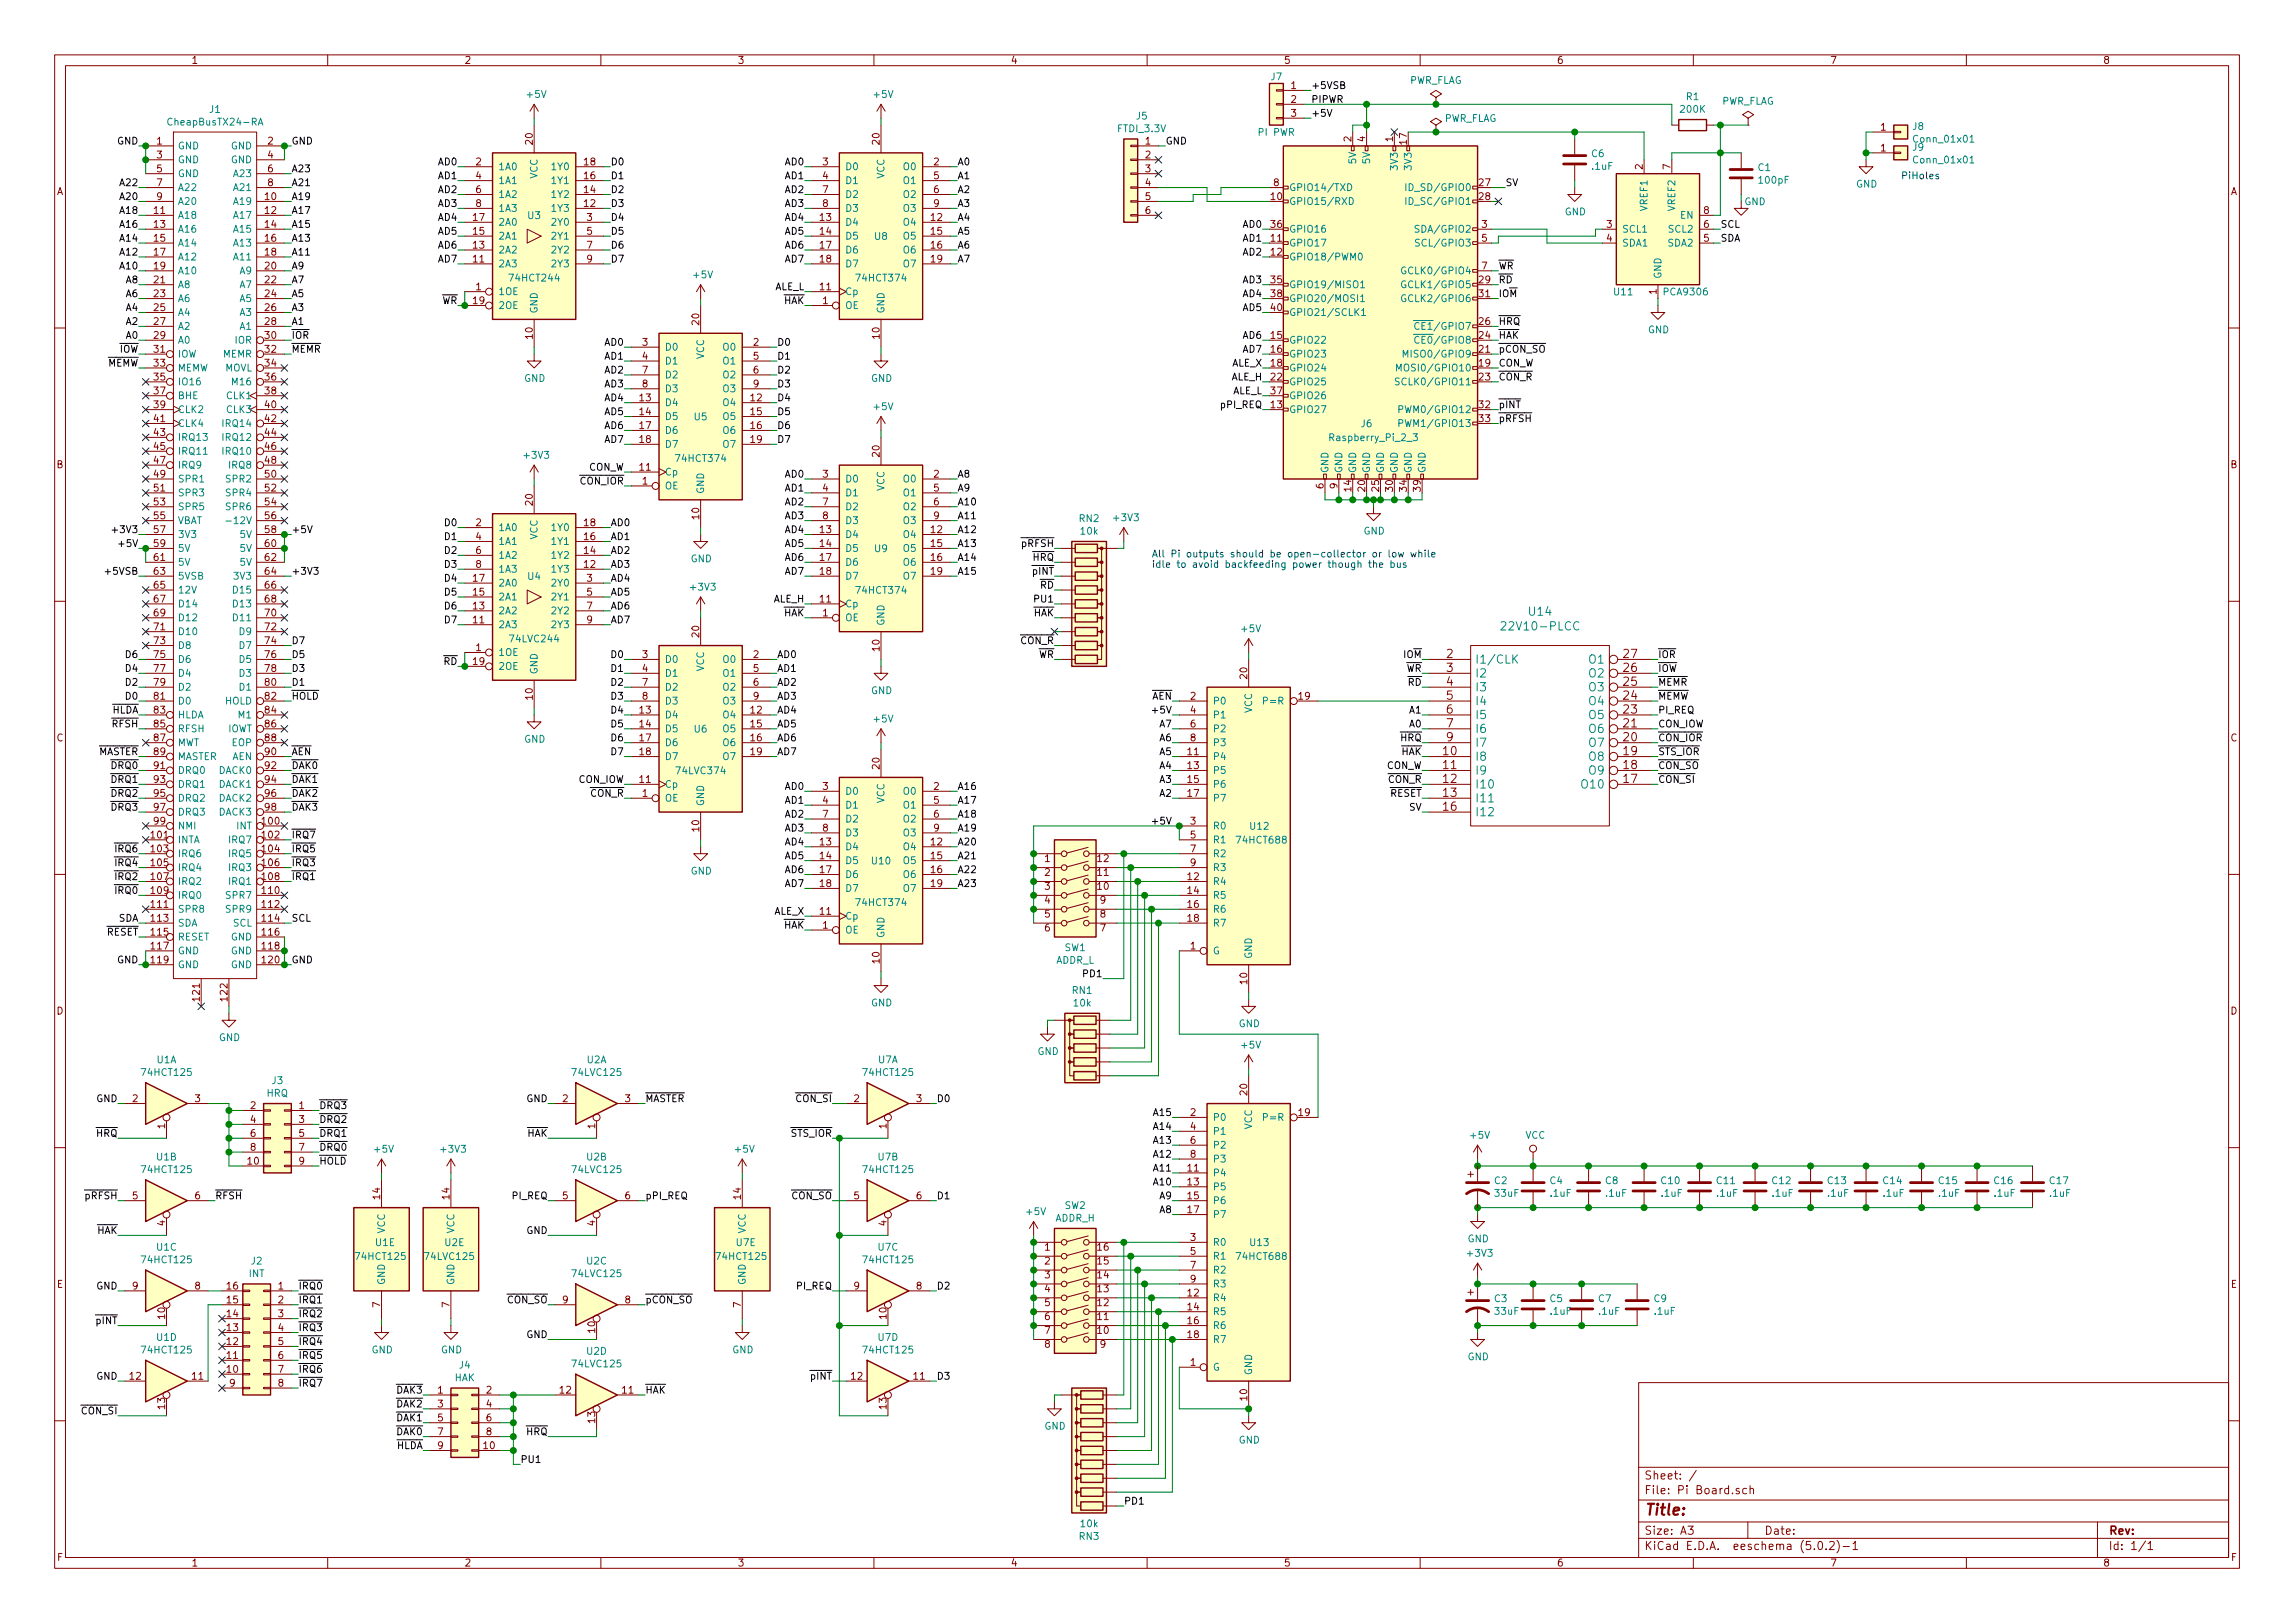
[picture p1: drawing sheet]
<svg xmlns="http://www.w3.org/2000/svg" width="420mm" height="297mm" viewBox="0 0 420 297" stroke-linecap="round" stroke-linejoin="round" font-family="sans-serif">
<defs><g id="words">
<text font-size="2.8" fill="#840000" x="301" y="277.3">Title:</text>
<g font-size="2.1" fill="#008484">
<text x="280" y="112.7">U14</text>
<text x="275.6" y="115.4">22V10-PLCC</text>
<text x="270" y="121.4">I1/CLK</text>
<text x="270" y="124">I2</text>
<text x="291.1" y="124">O2</text>
<text x="291.1" y="121.4">O1</text>
<text x="270" y="126.5">I3</text>
<text x="270" y="129.1">I4</text>
<text x="270" y="131.6">I5</text>
<text x="291.1" y="131.6">O5</text>
<text x="291.1" y="129.1">O4</text>
<text x="291.1" y="126.5">O3</text>
<text x="270" y="134.1">I6</text>
<text x="270" y="136.7">I7</text>
<text x="291.1" y="136.7">O7</text>
<text x="291.1" y="134.1">O6</text>
<text x="270" y="139.2">I8</text>
<text x="270" y="141.8">I9</text>
<text x="291.1" y="141.8">O9</text>
<text x="291.1" y="139.2">O8</text>
<text x="270" y="144.3">I10</text>
<text x="270" y="146.8">I11</text>
<text x="270" y="149.4">I12</text>
<text x="289.9" y="144.3">O10</text>
</g>
<g font-size="2.1" fill="#840000">
<text x="264.8" y="120.4">2</text>
<text x="264.8" y="123">3</text>
<text x="264.8" y="125.5">4</text>
<text x="297.3" y="125.5">25</text>
<text x="297.3" y="123">26</text>
<text x="297.3" y="120.4">27</text>
<text x="264.8" y="128.1">5</text>
<text x="264.8" y="130.6">6</text>
<text x="297.3" y="130.6">23</text>
<text x="297.3" y="128.1">24</text>
<text x="264.8" y="133.1">7</text>
<text x="264.8" y="135.7">9</text>
<text x="297.3" y="135.7">20</text>
<text x="297.3" y="133.1">21</text>
<text x="264.3" y="138.2">10</text>
<text x="264.3" y="140.8">11</text>
<text x="264.3" y="143.3">12</text>
<text x="297.3" y="143.3">17</text>
<text x="297.3" y="140.8">18</text>
<text x="297.3" y="138.2">19</text>
<text x="264.3" y="145.8">13</text>
<text x="264.3" y="148.4">16</text>
<text x="301" y="273.5">File: Pi Board.sch</text>
<text x="301" y="270.8">Sheet: /</text>
<text x="301" y="280.9">Size: A3</text>
<text x="323" y="280.9">Date:</text>
<text x="386" y="280.9">Rev:</text>
<text x="301" y="283.7">KiCad E.D.A. eeschema (5.0.2)-1</text>
<text x="386" y="283.7">Id: 1/1</text>
</g>
<g font-size="1.8" fill="#840000">
<text x="35" y="11.7">1</text>
<text x="85" y="11.7">2</text>
<text x="135" y="11.7">3</text>
<text x="185" y="11.7">4</text>
<text x="235" y="11.7">5</text>
<text x="285" y="11.7">6</text>
<text x="335" y="11.7">7</text>
<text x="385" y="11.7">8</text>
<text x="236.4" y="16.3">1</text>
<text x="236.4" y="18.8">2</text>
<text x="236.4" y="21.4">3</text>
<text x="344.3" y="23.9">1</text>
<text x="28.7" y="26.5">1</text>
<text x="28.7" y="29">3</text>
<text x="49" y="26.5">2</text>
<text x="49" y="29">4</text>
<text x="97.5" y="26.4" transform="rotate(-90 97.5 26.4)">20</text>
<text x="161" y="26.4" transform="rotate(-90 161 26.4)">20</text>
<text x="209.7" y="26.5">1</text>
<text x="209.7" y="29">2</text>
<text x="247.4" y="25.9" transform="rotate(-90 247.4 25.9)">2</text>
<text x="249.9" y="25.9" transform="rotate(-90 249.9 25.9)">4</text>
<text x="255" y="25.9" transform="rotate(-90 255 25.9)">1</text>
<text x="257.6" y="26.4" transform="rotate(-90 257.6 26.4)">17</text>
<text x="344.3" y="27.7">1</text>
<text x="10.4" y="35.7">A</text>
<text x="28.7" y="31.5">5</text>
<text x="28.7" y="34.1">7</text>
<text x="49" y="31.5">6</text>
<text x="49" y="34.1">8</text>
<text x="87.1" y="30.3">2</text>
<text x="87.1" y="32.8">4</text>
<text x="87.1" y="35.3">6</text>
<text x="107" y="35.3">14</text>
<text x="107" y="32.8">16</text>
<text x="107" y="30.3">18</text>
<text x="150.6" y="30.3">3</text>
<text x="150.6" y="32.8">4</text>
<text x="150.6" y="35.3">7</text>
<text x="171" y="30.3">2</text>
<text x="171" y="32.8">5</text>
<text x="171" y="35.3">6</text>
<text x="209.7" y="31.5">3</text>
<text x="209.7" y="34.1">4</text>
<text x="233.2" y="34.1">8</text>
<text x="270.8" y="34.1">27</text>
<text x="300.7" y="31" transform="rotate(-90 300.7 31)">2</text>
<text x="305.8" y="31" transform="rotate(-90 305.8 31)">7</text>
<text x="408.4" y="35.7">A</text>
<text x="28.2" y="39.2">11</text>
<text x="28.2" y="41.7">13</text>
<text x="28.7" y="36.6">9</text>
<text x="48.6" y="36.6">10</text>
<text x="48.6" y="39.2">12</text>
<text x="48.6" y="41.7">14</text>
<text x="86.7" y="40.4">17</text>
<text x="87.1" y="37.9">8</text>
<text x="107" y="37.9">12</text>
<text x="107.5" y="40.4">3</text>
<text x="150.2" y="40.4">13</text>
<text x="150.6" y="37.9">8</text>
<text x="170.5" y="40.4">12</text>
<text x="171" y="37.9">9</text>
<text x="209.7" y="36.6">5</text>
<text x="209.7" y="39.2">6</text>
<text x="232.7" y="36.6">10</text>
<text x="232.7" y="41.7">36</text>
<text x="270.8" y="36.6">28</text>
<text x="271.3" y="41.7">3</text>
<text x="294.2" y="41.7">3</text>
<text x="311.9" y="41.7">6</text>
<text x="311.9" y="39.2">8</text>
<text x="28.2" y="44.2">15</text>
<text x="28.2" y="46.8">17</text>
<text x="48.6" y="44.2">16</text>
<text x="48.6" y="46.8">18</text>
<text x="86.7" y="45.5">13</text>
<text x="86.7" y="43">15</text>
<text x="107.5" y="43">5</text>
<text x="107.5" y="45.5">7</text>
<text x="150.2" y="43">14</text>
<text x="150.2" y="45.5">17</text>
<text x="170.5" y="43">15</text>
<text x="170.5" y="45.5">16</text>
<text x="232.7" y="44.2">11</text>
<text x="232.7" y="46.8">12</text>
<text x="271.3" y="44.2">5</text>
<text x="294.2" y="44.2">4</text>
<text x="311.9" y="44.2">5</text>
<text x="28.2" y="49.3">19</text>
<text x="28.2" y="51.9">21</text>
<text x="48.6" y="49.3">20</text>
<text x="48.6" y="51.9">22</text>
<text x="86.7" y="48">11</text>
<text x="87.1" y="53.1">1</text>
<text x="107.5" y="48">9</text>
<text x="150.2" y="53.1">11</text>
<text x="150.2" y="48">18</text>
<text x="170.5" y="48">19</text>
<text x="232.7" y="51.9">35</text>
<text x="270.8" y="51.9">29</text>
<text x="271.3" y="49.3">7</text>
<text x="303.3" y="53.9" transform="rotate(-90 303.3 53.9)">1</text>
<text x="28.2" y="54.4">23</text>
<text x="28.2" y="56.9">25</text>
<text x="28.2" y="59.5">27</text>
<text x="48.6" y="54.4">24</text>
<text x="48.6" y="56.9">26</text>
<text x="48.6" y="59.5">28</text>
<text x="86.7" y="55.7">19</text>
<text x="128" y="59.4" transform="rotate(-90 128 59.4)">20</text>
<text x="150.6" y="55.7">1</text>
<text x="232.7" y="54.4">38</text>
<text x="232.7" y="56.9">40</text>
<text x="270.8" y="59.5">26</text>
<text x="270.8" y="54.4">31</text>
<text x="28.2" y="62">29</text>
<text x="28.2" y="64.6">31</text>
<text x="48.6" y="62">30</text>
<text x="48.6" y="64.6">32</text>
<text x="97.5" y="62" transform="rotate(-90 97.5 62)">10</text>
<text x="117.6" y="63.3">3</text>
<text x="117.6" y="65.8">4</text>
<text x="137.9" y="63.3">2</text>
<text x="137.9" y="65.8">5</text>
<text x="161" y="62" transform="rotate(-90 161 62)">10</text>
<text x="232.7" y="62">15</text>
<text x="232.7" y="64.6">16</text>
<text x="270.8" y="64.6">21</text>
<text x="270.8" y="62">24</text>
<text x="28.2" y="67.1">33</text>
<text x="28.2" y="69.6">35</text>
<text x="48.6" y="67.1">34</text>
<text x="48.6" y="69.6">36</text>
<text x="117.6" y="68.4">7</text>
<text x="117.6" y="70.9">8</text>
<text x="137.9" y="68.4">6</text>
<text x="137.9" y="70.9">9</text>
<text x="232.7" y="67.1">18</text>
<text x="232.7" y="69.6">22</text>
<text x="270.8" y="67.1">19</text>
<text x="270.8" y="69.6">23</text>
<text x="28.2" y="72.2">37</text>
<text x="28.2" y="74.7">39</text>
<text x="28.2" y="77.3">41</text>
<text x="48.6" y="72.2">38</text>
<text x="48.6" y="74.7">40</text>
<text x="48.6" y="77.3">42</text>
<text x="117.1" y="73.4">13</text>
<text x="117.1" y="76">14</text>
<text x="137.5" y="73.4">12</text>
<text x="137.5" y="76">15</text>
<text x="232.7" y="74.7">13</text>
<text x="232.7" y="72.2">37</text>
<text x="270.8" y="74.7">32</text>
<text x="270.8" y="77.3">33</text>
<text x="28.2" y="79.8">43</text>
<text x="28.2" y="82.3">45</text>
<text x="48.6" y="79.8">44</text>
<text x="48.6" y="82.3">46</text>
<text x="117.1" y="78.5">17</text>
<text x="117.1" y="81.1">18</text>
<text x="137.5" y="78.5">16</text>
<text x="137.5" y="81.1">19</text>
<text x="161" y="83.6" transform="rotate(-90 161 83.6)">20</text>
<text x="10.4" y="85.7">B</text>
<text x="28.2" y="84.9">47</text>
<text x="28.2" y="87.4">49</text>
<text x="28.2" y="90">51</text>
<text x="48.6" y="84.9">48</text>
<text x="48.6" y="87.4">50</text>
<text x="48.6" y="90">52</text>
<text x="117.1" y="86.1">11</text>
<text x="117.6" y="88.7">1</text>
<text x="150.6" y="87.4">3</text>
<text x="150.6" y="90">4</text>
<text x="171" y="87.4">2</text>
<text x="171" y="90">5</text>
<text x="242.3" y="89.4" transform="rotate(-90 242.3 89.4)">6</text>
<text x="244.9" y="89.4" transform="rotate(-90 244.9 89.4)">9</text>
<text x="247.4" y="89.9" transform="rotate(-90 247.4 89.9)">14</text>
<text x="249.9" y="89.9" transform="rotate(-90 249.9 89.9)">20</text>
<text x="252.5" y="89.9" transform="rotate(-90 252.5 89.9)">25</text>
<text x="255" y="89.9" transform="rotate(-90 255 89.9)">30</text>
<text x="257.6" y="89.9" transform="rotate(-90 257.6 89.9)">34</text>
<text x="260.1" y="89.9" transform="rotate(-90 260.1 89.9)">39</text>
<text x="408.4" y="85.7">B</text>
<text x="28.2" y="92.5">53</text>
<text x="28.2" y="95">55</text>
<text x="48.6" y="92.5">54</text>
<text x="48.6" y="95">56</text>
<text x="97.5" y="92.4" transform="rotate(-90 97.5 92.4)">20</text>
<text x="128" y="95" transform="rotate(-90 128 95)">10</text>
<text x="150.6" y="92.5">7</text>
<text x="150.6" y="95">8</text>
<text x="171" y="92.5">6</text>
<text x="171" y="95">9</text>
<text x="28.2" y="97.6">57</text>
<text x="28.2" y="100.1">59</text>
<text x="48.6" y="97.6">58</text>
<text x="48.6" y="100.1">60</text>
<text x="87.1" y="96.3">2</text>
<text x="87.1" y="98.8">4</text>
<text x="87.1" y="101.4">6</text>
<text x="107" y="101.4">14</text>
<text x="107" y="98.8">16</text>
<text x="107" y="96.3">18</text>
<text x="150.2" y="97.6">13</text>
<text x="150.2" y="100.1">14</text>
<text x="170.5" y="97.6">12</text>
<text x="170.5" y="100.1">15</text>
<text x="28.2" y="102.7">61</text>
<text x="28.2" y="105.2">63</text>
<text x="28.2" y="107.7">65</text>
<text x="48.6" y="102.7">62</text>
<text x="48.6" y="105.2">64</text>
<text x="48.6" y="107.7">66</text>
<text x="86.7" y="106.5">17</text>
<text x="87.1" y="103.9">8</text>
<text x="107" y="103.9">12</text>
<text x="107.5" y="106.5">3</text>
<text x="150.2" y="102.7">17</text>
<text x="150.2" y="105.2">18</text>
<text x="170.5" y="102.7">16</text>
<text x="170.5" y="105.2">19</text>
<text x="28.2" y="110.3">67</text>
<text x="28.2" y="112.8">69</text>
<text x="48.6" y="110.3">68</text>
<text x="48.6" y="112.8">70</text>
<text x="86.7" y="111.5">13</text>
<text x="86.7" y="109">15</text>
<text x="107.5" y="109">5</text>
<text x="107.5" y="111.5">7</text>
<text x="150.2" y="110.3">11</text>
<text x="150.6" y="112.8">1</text>
<text x="28.2" y="115.4">71</text>
<text x="28.2" y="117.9">73</text>
<text x="48.6" y="115.4">72</text>
<text x="48.6" y="117.9">74</text>
<text x="86.7" y="114.1">11</text>
<text x="87.1" y="119.2">1</text>
<text x="107.5" y="114.1">9</text>
<text x="128" y="116.6" transform="rotate(-90 128 116.6)">20</text>
<text x="161" y="119.1" transform="rotate(-90 161 119.1)">10</text>
<text x="28.2" y="120.4">75</text>
<text x="28.2" y="123">77</text>
<text x="28.2" y="125.5">79</text>
<text x="48.6" y="120.4">76</text>
<text x="48.6" y="123">78</text>
<text x="48.6" y="125.5">80</text>
<text x="86.7" y="121.7">19</text>
<text x="117.6" y="120.4">3</text>
<text x="117.6" y="123">4</text>
<text x="117.6" y="125.5">7</text>
<text x="137.9" y="120.4">2</text>
<text x="137.9" y="123">5</text>
<text x="137.9" y="125.5">6</text>
<text x="228.3" y="124.2" transform="rotate(-90 228.3 124.2)">20</text>
<text x="28.2" y="128.1">81</text>
<text x="28.2" y="130.6">83</text>
<text x="48.6" y="128.1">82</text>
<text x="48.6" y="130.6">84</text>
<text x="97.5" y="128" transform="rotate(-90 97.5 128)">10</text>
<text x="117.1" y="130.6">13</text>
<text x="117.6" y="128.1">8</text>
<text x="137.5" y="130.6">12</text>
<text x="137.9" y="128.1">9</text>
<text x="218" y="128.1">2</text>
<text x="218" y="130.6">4</text>
<text x="237.8" y="128.1">19</text>
<text x="10.4" y="135.7">C</text>
<text x="28.2" y="133.1">85</text>
<text x="28.2" y="135.7">87</text>
<text x="48.6" y="133.1">86</text>
<text x="48.6" y="135.7">88</text>
<text x="117.1" y="133.1">14</text>
<text x="117.1" y="135.7">17</text>
<text x="137.5" y="133.1">15</text>
<text x="137.5" y="135.7">16</text>
<text x="218" y="133.1">6</text>
<text x="218" y="135.7">8</text>
<text x="408.4" y="135.7">C</text>
<text x="28.2" y="138.2">89</text>
<text x="28.2" y="140.8">91</text>
<text x="28.2" y="143.3">93</text>
<text x="48.6" y="138.2">90</text>
<text x="48.6" y="140.8">92</text>
<text x="48.6" y="143.3">94</text>
<text x="117.1" y="143.3">11</text>
<text x="117.1" y="138.2">18</text>
<text x="137.5" y="138.2">19</text>
<text x="161" y="140.7" transform="rotate(-90 161 140.7)">20</text>
<text x="217.5" y="138.2">11</text>
<text x="217.5" y="140.8">13</text>
<text x="217.5" y="143.3">15</text>
<text x="28.2" y="145.8">95</text>
<text x="28.2" y="148.4">97</text>
<text x="48.6" y="145.8">96</text>
<text x="48.6" y="148.4">98</text>
<text x="117.6" y="145.8">1</text>
<text x="150.6" y="144.6">3</text>
<text x="150.6" y="147.1">4</text>
<text x="150.6" y="149.6">7</text>
<text x="171" y="144.6">2</text>
<text x="171" y="147.1">5</text>
<text x="171" y="149.6">6</text>
<text x="217.5" y="145.8">17</text>
<text x="27.7" y="153.5">101</text>
<text x="27.7" y="156">103</text>
<text x="28.2" y="150.9">99</text>
<text x="48.1" y="150.9">100</text>
<text x="48.1" y="153.5">102</text>
<text x="48.1" y="156">104</text>
<text x="128" y="152.1" transform="rotate(-90 128 152.1)">10</text>
<text x="150.2" y="154.7">13</text>
<text x="150.6" y="152.2">8</text>
<text x="170.5" y="154.7">12</text>
<text x="171" y="152.2">9</text>
<text x="218" y="150.9">3</text>
<text x="218" y="153.5">5</text>
<text x="218" y="156">7</text>
<text x="27.7" y="158.5">105</text>
<text x="27.7" y="161.1">107</text>
<text x="48.1" y="158.5">106</text>
<text x="48.1" y="161.1">108</text>
<text x="150.2" y="157.3">14</text>
<text x="150.2" y="159.8">17</text>
<text x="170.5" y="157.3">15</text>
<text x="170.5" y="159.8">16</text>
<text x="191.3" y="157.8">1</text>
<text x="191.3" y="160.3">2</text>
<text x="201" y="160.3">11</text>
<text x="201" y="157.8">12</text>
<text x="217.5" y="161.1">12</text>
<text x="218" y="158.5">9</text>
<text x="27.7" y="163.6">109</text>
<text x="27.7" y="166.2">111</text>
<text x="48.1" y="163.6">110</text>
<text x="48.1" y="166.2">112</text>
<text x="150.2" y="167.4">11</text>
<text x="150.2" y="162.3">18</text>
<text x="170.5" y="162.3">19</text>
<text x="191.3" y="162.9">3</text>
<text x="191.3" y="165.4">4</text>
<text x="191.3" y="167.9">5</text>
<text x="201" y="162.9">10</text>
<text x="201.4" y="167.9">8</text>
<text x="201.4" y="165.4">9</text>
<text x="217.5" y="163.6">14</text>
<text x="217.5" y="166.2">16</text>
<text x="27.7" y="168.7">113</text>
<text x="27.7" y="171.2">115</text>
<text x="27.7" y="173.8">117</text>
<text x="48.1" y="168.7">114</text>
<text x="48.1" y="171.2">116</text>
<text x="48.1" y="173.8">118</text>
<text x="150.6" y="170">1</text>
<text x="191.3" y="170.5">6</text>
<text x="201.4" y="170.5">7</text>
<text x="217.5" y="168.7">18</text>
<text x="218" y="173.8">1</text>
<text x="27.7" y="176.3">119</text>
<text x="48.1" y="176.3">120</text>
<text x="161" y="176.3" transform="rotate(-90 161 176.3)">10</text>
<text x="10.4" y="185.7">D</text>
<text x="36.6" y="183.1" transform="rotate(-90 36.6 183.1)">121</text>
<text x="41.7" y="183.1" transform="rotate(-90 41.7 183.1)">122</text>
<text x="228.3" y="180.1" transform="rotate(-90 228.3 180.1)">10</text>
<text x="408.4" y="185.7">D</text>
<text x="24.3" y="201.7">2</text>
<text x="35.7" y="201.7">3</text>
<text x="45.9" y="203">2</text>
<text x="54.8" y="203">1</text>
<text x="103" y="201.7">2</text>
<text x="114.5" y="201.7">3</text>
<text x="156.4" y="201.7">2</text>
<text x="167.8" y="201.7">3</text>
<text x="228.3" y="200.4" transform="rotate(-90 228.3 200.4)">20</text>
<text x="30.2" y="206.6" transform="rotate(-90 30.2 206.6)">1</text>
<text x="45.9" y="205.5">4</text>
<text x="45.9" y="208.1">6</text>
<text x="54.8" y="205.5">3</text>
<text x="54.8" y="208.1">5</text>
<text x="109" y="206.6" transform="rotate(-90 109 206.6)">1</text>
<text x="162.3" y="206.6" transform="rotate(-90 162.3 206.6)">1</text>
<text x="218" y="204.3">2</text>
<text x="218" y="206.8">4</text>
<text x="218" y="209.3">6</text>
<text x="237.8" y="204.3">19</text>
<text x="45.4" y="213.1">10</text>
<text x="45.9" y="210.6">8</text>
<text x="54.8" y="210.6">7</text>
<text x="54.8" y="213.1">9</text>
<text x="217.5" y="214.4">11</text>
<text x="218" y="211.9">8</text>
<text x="24.3" y="219.5">5</text>
<text x="35.7" y="219.5">6</text>
<text x="69.6" y="219.4" transform="rotate(-90 69.6 219.4)">14</text>
<text x="82.3" y="219.4" transform="rotate(-90 82.3 219.4)">14</text>
<text x="103" y="219.5">5</text>
<text x="114.5" y="219.5">6</text>
<text x="135.6" y="219.4" transform="rotate(-90 135.6 219.4)">14</text>
<text x="156.4" y="219.5">5</text>
<text x="167.8" y="219.5">6</text>
<text x="217.5" y="217">13</text>
<text x="217.5" y="219.5">15</text>
<text x="30.2" y="224.3" transform="rotate(-90 30.2 224.3)">4</text>
<text x="109" y="224.3" transform="rotate(-90 109 224.3)">4</text>
<text x="162.3" y="224.3" transform="rotate(-90 162.3 224.3)">4</text>
<text x="217.5" y="222">17</text>
<text x="218" y="227.1">3</text>
<text x="191.3" y="228.9">1</text>
<text x="191.3" y="231.4">2</text>
<text x="191.3" y="234">3</text>
<text x="201" y="234">14</text>
<text x="201" y="231.4">15</text>
<text x="201" y="228.9">16</text>
<text x="218" y="229.7">5</text>
<text x="218" y="232.2">7</text>
<text x="10.4" y="235.7">E</text>
<text x="24.3" y="236">9</text>
<text x="35.7" y="236">8</text>
<text x="41.6" y="238.5">15</text>
<text x="41.6" y="236">16</text>
<text x="51" y="236">1</text>
<text x="51" y="238.5">2</text>
<text x="69.6" y="239.3" transform="rotate(-90 69.6 239.3)">7</text>
<text x="82.3" y="239.3" transform="rotate(-90 82.3 239.3)">7</text>
<text x="103" y="238.5">9</text>
<text x="114.5" y="238.5">8</text>
<text x="135.6" y="239.3" transform="rotate(-90 135.6 239.3)">7</text>
<text x="156.4" y="236">9</text>
<text x="167.8" y="236">8</text>
<text x="191.3" y="236.5">4</text>
<text x="191.3" y="239.1">5</text>
<text x="201" y="239.1">12</text>
<text x="201" y="236.5">13</text>
<text x="217.5" y="237.3">12</text>
<text x="217.5" y="239.8">14</text>
<text x="218" y="234.7">9</text>
<text x="408.4" y="235.7">E</text>
<text x="30.2" y="241.3" transform="rotate(-90 30.2 241.3)">10</text>
<text x="41.6" y="243.6">13</text>
<text x="41.6" y="241.1">14</text>
<text x="51" y="241.1">3</text>
<text x="51" y="243.6">4</text>
<text x="109" y="243.9" transform="rotate(-90 109 243.9)">10</text>
<text x="162.3" y="241.3" transform="rotate(-90 162.3 241.3)">10</text>
<text x="191.3" y="241.6">6</text>
<text x="191.3" y="244.1">7</text>
<text x="201" y="244.1">10</text>
<text x="201" y="241.6">11</text>
<text x="217.5" y="242.4">16</text>
<text x="217.5" y="244.9">18</text>
<text x="41.6" y="251.2">10</text>
<text x="41.6" y="248.7">11</text>
<text x="41.6" y="246.2">12</text>
<text x="51" y="246.2">5</text>
<text x="51" y="248.7">6</text>
<text x="51" y="251.2">7</text>
<text x="191.3" y="246.7">8</text>
<text x="201.4" y="246.7">9</text>
<text x="218" y="250">1</text>
<text x="23.8" y="252.5">12</text>
<text x="30.2" y="257.8" transform="rotate(-90 30.2 257.8)">13</text>
<text x="35.2" y="252.5">11</text>
<text x="42.1" y="253.8">9</text>
<text x="51" y="253.8">8</text>
<text x="80.2" y="255.1">1</text>
<text x="80.2" y="257.6">3</text>
<text x="89.1" y="255.1">2</text>
<text x="89.1" y="257.6">4</text>
<text x="102.5" y="255.1">12</text>
<text x="114" y="255.1">11</text>
<text x="155.9" y="252.5">12</text>
<text x="162.3" y="257.8" transform="rotate(-90 162.3 257.8)">13</text>
<text x="167.3" y="252.5">11</text>
<text x="228.3" y="256.3" transform="rotate(-90 228.3 256.3)">10</text>
<text x="80.2" y="260.1">5</text>
<text x="80.2" y="262.7">7</text>
<text x="89.1" y="260.1">6</text>
<text x="89.1" y="262.7">8</text>
<text x="109" y="260.4" transform="rotate(-90 109 260.4)">13</text>
<text x="80.2" y="265.2">9</text>
<text x="88.6" y="265.2">10</text>
<text x="10.5" y="285.7">F</text>
<text x="35" y="286.7">1</text>
<text x="85" y="286.7">2</text>
<text x="135" y="286.7">3</text>
<text x="185" y="286.7">4</text>
<text x="235" y="286.7">5</text>
<text x="285" y="286.7">6</text>
<text x="335" y="286.7">7</text>
<text x="385" y="286.7">8</text>
<text x="408.5" y="285.7">F</text>
</g>
<g font-size="1.8" fill="#008484">
<text x="96.6" y="17.9">+5V</text>
<text x="160.1" y="17.9">+5V</text>
<text x="232.7" y="14.7">J7</text>
<text x="257.9" y="15.4">PWR_FLAG</text>
<text x="31.3" y="23">CheapBusTX24-RA</text>
<text x="38.4" y="20.7">J1</text>
<text x="208.1" y="21.9">J5</text>
<text x="264.3" y="22.3">PWR_FLAG</text>
<text x="307.8" y="20.6">200K</text>
<text x="308.8" y="18.3">R1</text>
<text x="315.1" y="19.2">PWR_FLAG</text>
<text x="350.2" y="23.8">J8</text>
<text x="32.5" y="27.3">GND</text>
<text x="32.5" y="29.9">GND</text>
<text x="42.3" y="27.3">GND</text>
<text x="42.3" y="29.9">GND</text>
<text x="204.7" y="24.2">FTDI_3.3V</text>
<text x="230.5" y="24.9">PI PWR</text>
<text x="248.3" y="29.9" transform="rotate(-90 248.3 29.9)">5V</text>
<text x="250.8" y="29.9" transform="rotate(-90 250.8 29.9)">5V</text>
<text x="291.4" y="28.8">C6</text>
<text x="350.2" y="27.6">J9</text>
<text x="350.6" y="26.1">Conn_01x01</text>
<text x="350.6" y="29.9">Conn_01x01</text>
<text x="32.5" y="32.4">GND</text>
<text x="32.5" y="35">A22</text>
<text x="43" y="32.4">A23</text>
<text x="43" y="35">A21</text>
<text x="91.2" y="31.2">1A0</text>
<text x="91.2" y="33.7">1A1</text>
<text x="98.4" y="32.7" transform="rotate(-90 98.4 32.7)">VCC</text>
<text x="101.2" y="33.7">1Y1</text>
<text x="101.2" y="31.2">1Y0</text>
<text x="154.7" y="31.2">D0</text>
<text x="154.7" y="33.7">D1</text>
<text x="161.9" y="32.7" transform="rotate(-90 161.9 32.7)">VCC</text>
<text x="165.5" y="31.2">O0</text>
<text x="165.5" y="33.7">O1</text>
<text x="236" y="35">GPIO14/TXD</text>
<text x="255.9" y="30.9" transform="rotate(-90 255.9 30.9)">3V3</text>
<text x="258.4" y="35">ID_SD/GPIO0</text>
<text x="258.4" y="30.9" transform="rotate(-90 258.4 30.9)">3V3</text>
<text x="291.5" y="31.1">.1uF</text>
<text x="321.9" y="31.3">C1</text>
<text x="322.1" y="33.6">100pF</text>
<text x="339.8" y="34.3">GND</text>
<text x="32.5" y="40">A18</text>
<text x="32.5" y="37.5">A20</text>
<text x="43" y="37.5">A19</text>
<text x="43" y="40">A17</text>
<text x="91.2" y="41.3">2A0</text>
<text x="91.2" y="36.2">1A2</text>
<text x="91.2" y="38.8">1A3</text>
<text x="96.7" y="40.1">U3</text>
<text x="101.2" y="38.8">1Y3</text>
<text x="101.2" y="36.2">1Y2</text>
<text x="101.2" y="41.3">2Y0</text>
<text x="154.7" y="41.3">D4</text>
<text x="154.7" y="36.2">D2</text>
<text x="154.7" y="38.8">D3</text>
<text x="165.5" y="41.3">O4</text>
<text x="165.5" y="36.2">O2</text>
<text x="165.5" y="38.8">O3</text>
<text x="236" y="37.5">GPIO15/RXD</text>
<text x="258.4" y="37.5">ID_SC/GPIO1</text>
<text x="286.5" y="39.4">GND</text>
<text x="301.6" y="38.5" transform="rotate(-90 301.6 38.5)">VREF1</text>
<text x="306.7" y="38.5" transform="rotate(-90 306.7 38.5)">VREF2</text>
<text x="307.7" y="40">EN</text>
<text x="319.4" y="37.6">GND</text>
<text x="32.5" y="42.6">A16</text>
<text x="32.5" y="45.1">A14</text>
<text x="32.5" y="47.7">A12</text>
<text x="43" y="42.6">A15</text>
<text x="43" y="45.1">A13</text>
<text x="43" y="47.7">A11</text>
<text x="91.2" y="46.4">2A2</text>
<text x="91.2" y="43.9">2A1</text>
<text x="101.2" y="43.9">2Y1</text>
<text x="101.2" y="46.4">2Y2</text>
<text x="154.7" y="43.9">D5</text>
<text x="154.7" y="46.4">D6</text>
<text x="160.2" y="43.9">U8</text>
<text x="165.5" y="43.9">O5</text>
<text x="165.5" y="46.4">O6</text>
<text x="236" y="45.1">GPIO17</text>
<text x="236" y="47.7">GPIO18/PWM0</text>
<text x="236" y="42.6">GPIO16</text>
<text x="259.9" y="42.6">SDA/GPIO2</text>
<text x="260" y="45.1">SCL/GPIO3</text>
<text x="296.9" y="42.6">SCL1</text>
<text x="296.9" y="45.1">SDA1</text>
<text x="305.4" y="45.1">SDA2</text>
<text x="305.6" y="42.6">SCL2</text>
<text x="32.5" y="50.2">A10</text>
<text x="32.5" y="52.7">A8</text>
<text x="44" y="50.2">A9</text>
<text x="44" y="52.7">A7</text>
<text x="91.2" y="48.9">2A3</text>
<text x="93.5" y="51.5">74HCT244</text>
<text x="101.2" y="48.9">2Y3</text>
<text x="127.1" y="50.9">+5V</text>
<text x="154.7" y="48.9">D7</text>
<text x="157" y="51.5">74HCT374</text>
<text x="165.5" y="48.9">O7</text>
<text x="236" y="52.7">GPIO19/MISO1</text>
<text x="257.6" y="52.7">GCLK1/GPIO5</text>
<text x="257.6" y="50.2">GCLK0/GPIO4</text>
<text x="304.2" y="51.1" transform="rotate(-90 304.2 51.1)">GND</text>
<text x="32.5" y="55.3">A6</text>
<text x="32.5" y="57.8">A4</text>
<text x="44" y="55.3">A5</text>
<text x="44" y="57.8">A3</text>
<text x="91.2" y="54">1OE</text>
<text x="91.2" y="56.6">2OE</text>
<text x="98.4" y="57.4" transform="rotate(-90 98.4 57.4)">GND</text>
<text x="154.7" y="56.6">OE</text>
<text x="154.7" y="54">Cp</text>
<text x="161.9" y="57.4" transform="rotate(-90 161.9 57.4)">GND</text>
<text x="236" y="55.3">GPIO20/MOSI1</text>
<text x="236" y="57.8">GPIO21/SCLK1</text>
<text x="257.6" y="55.3">GCLK2/GPIO6</text>
<text x="295.6" y="54.1">U11</text>
<text x="304.8" y="54.1">PCA9306</text>
<text x="32.5" y="60.4">A2</text>
<text x="32.5" y="62.9">A0</text>
<text x="32.5" y="65.4">IOW</text>
<text x="40.8" y="65.4">MEMR</text>
<text x="43.1" y="62.9">IOR</text>
<text x="44" y="60.4">A1</text>
<text x="121.7" y="64.2">D0</text>
<text x="128.9" y="65.7" transform="rotate(-90 128.9 65.7)">VCC</text>
<text x="132.5" y="64.2">O0</text>
<text x="236" y="62.9">GPIO22</text>
<text x="236" y="65.4">GPIO23</text>
<text x="258.1" y="65.4">MISO0/GPIO9</text>
<text x="260.1" y="62.9">CE0/GPIO8</text>
<text x="260.1" y="60.4">CE1/GPIO7</text>
<text x="301.7" y="61">GND</text>
<text x="32.5" y="68">MEMW</text>
<text x="32.5" y="70.5">IO16</text>
<text x="41.1" y="68">MOVL</text>
<text x="42.8" y="70.5">M16</text>
<text x="96" y="69.9">GND</text>
<text x="121.7" y="66.7">D1</text>
<text x="121.7" y="69.3">D2</text>
<text x="121.7" y="71.8">D3</text>
<text x="132.5" y="66.7">O1</text>
<text x="132.5" y="69.3">O2</text>
<text x="132.5" y="71.8">O3</text>
<text x="159.5" y="69.9">GND</text>
<text x="236" y="68">GPIO24</text>
<text x="236" y="70.5">GPIO25</text>
<text x="256.8" y="70.5">SCLK0/GPIO11</text>
<text x="257.1" y="68">MOSI0/GPIO10</text>
<text x="32.5" y="73.1">BHE</text>
<text x="32.5" y="75.6">CLK2</text>
<text x="41.6" y="73.1">CLK1</text>
<text x="41.6" y="75.6">CLK3</text>
<text x="121.7" y="74.3">D4</text>
<text x="121.7" y="76.9">D5</text>
<text x="127.2" y="76.9">U5</text>
<text x="132.5" y="74.3">O4</text>
<text x="132.5" y="76.9">O5</text>
<text x="160.1" y="75.1">+5V</text>
<text x="236" y="75.6">GPIO27</text>
<text x="236" y="73.1">GPIO26</text>
<text x="257.3" y="75.6">PWM0/GPIO12</text>
<text x="32.5" y="78.1">CLK4</text>
<text x="32.5" y="80.7">IRQ13</text>
<text x="32.5" y="83.2">IRQ11</text>
<text x="41.1" y="78.1">IRQ14</text>
<text x="41.1" y="80.7">IRQ12</text>
<text x="41.1" y="83.2">IRQ10</text>
<text x="96.1" y="84">+3V3</text>
<text x="121.7" y="79.4">D6</text>
<text x="121.7" y="82">D7</text>
<text x="132.5" y="79.4">O6</text>
<text x="132.5" y="82">O7</text>
<text x="243.8" y="80.7">Raspberry_Pi_2_3</text>
<text x="249.2" y="78.2">J6</text>
<text x="257.3" y="78.1">PWM1/GPIO13</text>
<text x="32.5" y="85.8">IRQ9</text>
<text x="32.5" y="88.3">SPR1</text>
<text x="41.6" y="88.3">SPR2</text>
<text x="42.1" y="85.8">IRQ8</text>
<text x="121.7" y="89.6">OE</text>
<text x="121.7" y="87">Cp</text>
<text x="124" y="84.5">74HCT374</text>
<text x="154.7" y="88.3">D0</text>
<text x="161.9" y="89.9" transform="rotate(-90 161.9 89.9)">VCC</text>
<text x="165.5" y="88.3">O0</text>
<text x="243.2" y="86.7" transform="rotate(-90 243.2 86.7)">GND</text>
<text x="245.7" y="86.7" transform="rotate(-90 245.7 86.7)">GND</text>
<text x="248.3" y="86.7" transform="rotate(-90 248.3 86.7)">GND</text>
<text x="250.8" y="86.7" transform="rotate(-90 250.8 86.7)">GND</text>
<text x="253.4" y="86.7" transform="rotate(-90 253.4 86.7)">GND</text>
<text x="255.9" y="86.7" transform="rotate(-90 255.9 86.7)">GND</text>
<text x="258.4" y="86.7" transform="rotate(-90 258.4 86.7)">GND</text>
<text x="261" y="86.7" transform="rotate(-90 261 86.7)">GND</text>
<text x="32.5" y="90.8">SPR3</text>
<text x="32.5" y="93.4">SPR5</text>
<text x="32.5" y="95.9">VBAT</text>
<text x="41.6" y="90.8">SPR4</text>
<text x="41.6" y="93.4">SPR6</text>
<text x="42.5" y="95.9">-12V</text>
<text x="128.9" y="90.5" transform="rotate(-90 128.9 90.5)">GND</text>
<text x="154.7" y="90.8">D1</text>
<text x="154.7" y="93.4">D2</text>
<text x="154.7" y="95.9">D3</text>
<text x="165.5" y="90.8">O1</text>
<text x="165.5" y="93.4">O2</text>
<text x="165.5" y="95.9">O3</text>
<text x="197.6" y="95.5">RN2</text>
<text x="204" y="95.4">+3V3</text>
<text x="32.5" y="98.5">3V3</text>
<text x="32.5" y="101">5V</text>
<text x="44.1" y="98.5">5V</text>
<text x="44.1" y="101">5V</text>
<text x="91.2" y="97.2">1A0</text>
<text x="91.2" y="99.7">1A1</text>
<text x="98.4" y="98.8" transform="rotate(-90 98.4 98.8)">VCC</text>
<text x="101.2" y="99.7">1Y1</text>
<text x="101.2" y="97.2">1Y0</text>
<text x="154.7" y="98.5">D4</text>
<text x="154.7" y="101">D5</text>
<text x="160.2" y="101.1">U9</text>
<text x="165.5" y="98.5">O4</text>
<text x="165.5" y="101">O5</text>
<text x="197.9" y="97.9">10k</text>
<text x="249.6" y="97.8">GND</text>
<text x="32.5" y="103.5">5V</text>
<text x="32.5" y="106.1">5VSB</text>
<text x="43.1" y="106.1">3V3</text>
<text x="44.1" y="103.5">5V</text>
<text x="91.2" y="107.4">2A0</text>
<text x="91.2" y="102.3">1A2</text>
<text x="91.2" y="104.8">1A3</text>
<text x="96.7" y="106.1">U4</text>
<text x="101.2" y="104.8">1Y3</text>
<text x="101.2" y="102.3">1Y2</text>
<text x="101.2" y="107.4">2Y0</text>
<text x="126.4" y="102.9">GND</text>
<text x="154.7" y="103.5">D6</text>
<text x="154.7" y="106.1">D7</text>
<text x="165.5" y="103.5">O6</text>
<text x="165.5" y="106.1">O7</text>
<text x="32.5" y="108.6">12V</text>
<text x="32.5" y="111.2">D14</text>
<text x="32.5" y="113.7">D12</text>
<text x="43" y="108.6">D15</text>
<text x="43" y="111.2">D13</text>
<text x="43" y="113.7">D11</text>
<text x="91.2" y="112.4">2A2</text>
<text x="91.2" y="109.9">2A1</text>
<text x="101.2" y="109.9">2Y1</text>
<text x="101.2" y="112.4">2Y2</text>
<text x="126.6" y="108.1">+3V3</text>
<text x="154.7" y="113.7">OE</text>
<text x="154.7" y="111.2">Cp</text>
<text x="157" y="108.7">74HCT374</text>
<text x="32.5" y="116.2">D10</text>
<text x="32.5" y="118.8">D8</text>
<text x="44" y="116.2">D9</text>
<text x="44" y="118.8">D7</text>
<text x="91.2" y="115">2A3</text>
<text x="93.6" y="117.6">74LVC244</text>
<text x="101.2" y="115">2Y3</text>
<text x="161.9" y="114.6" transform="rotate(-90 161.9 114.6)">GND</text>
<text x="227.4" y="115.7">+5V</text>
<text x="32.5" y="121.3">D6</text>
<text x="32.5" y="123.9">D4</text>
<text x="44" y="121.3">D5</text>
<text x="44" y="123.9">D3</text>
<text x="91.2" y="120.1">1OE</text>
<text x="91.2" y="122.6">2OE</text>
<text x="98.4" y="123.5" transform="rotate(-90 98.4 123.5)">GND</text>
<text x="121.7" y="121.3">D0</text>
<text x="121.7" y="123.9">D1</text>
<text x="128.9" y="122.9" transform="rotate(-90 128.9 122.9)">VCC</text>
<text x="132.5" y="121.3">O0</text>
<text x="132.5" y="123.9">O1</text>
<text x="32.5" y="126.4">D2</text>
<text x="32.5" y="128.9">D0</text>
<text x="32.5" y="131.5">HLDA</text>
<text x="41.2" y="128.9">HOLD</text>
<text x="43.8" y="131.5">M1</text>
<text x="44" y="126.4">D1</text>
<text x="121.7" y="131.5">D4</text>
<text x="121.7" y="126.4">D2</text>
<text x="121.7" y="128.9">D3</text>
<text x="132.5" y="131.5">O4</text>
<text x="132.5" y="126.4">O2</text>
<text x="132.5" y="128.9">O3</text>
<text x="159.5" y="127">GND</text>
<text x="222" y="128.9">P0</text>
<text x="222" y="131.5">P1</text>
<text x="229.2" y="130.5" transform="rotate(-90 229.2 130.5)">VCC</text>
<text x="231.7" y="128.9">P=R</text>
<text x="32.5" y="134">RFSH</text>
<text x="32.5" y="136.6">MWT</text>
<text x="41.6" y="134">IOWT</text>
<text x="42.5" y="136.6">EOP</text>
<text x="96" y="135.9">GND</text>
<text x="121.7" y="134">D5</text>
<text x="121.7" y="136.6">D6</text>
<text x="127.2" y="134.1">U6</text>
<text x="132.5" y="134">O5</text>
<text x="132.5" y="136.6">O6</text>
<text x="160.1" y="132.2">+5V</text>
<text x="222" y="134">P2</text>
<text x="222" y="136.6">P3</text>
<text x="32.5" y="139.1">MASTER</text>
<text x="32.5" y="141.6">DRQ0</text>
<text x="40.1" y="141.6">DACK0</text>
<text x="42.5" y="139.1">AEN</text>
<text x="121.7" y="139.1">D7</text>
<text x="124.1" y="141.7">74LVC374</text>
<text x="132.5" y="139.1">O7</text>
<text x="222" y="139.1">P4</text>
<text x="222" y="141.6">P5</text>
<text x="32.5" y="144.2">DRQ1</text>
<text x="32.5" y="146.7">DRQ2</text>
<text x="32.5" y="149.3">DRQ3</text>
<text x="40.1" y="144.2">DACK1</text>
<text x="40.1" y="146.7">DACK2</text>
<text x="40.1" y="149.3">DACK3</text>
<text x="121.7" y="146.7">OE</text>
<text x="121.7" y="144.2">Cp</text>
<text x="128.9" y="147.6" transform="rotate(-90 128.9 147.6)">GND</text>
<text x="154.7" y="145.5">D0</text>
<text x="154.7" y="148">D1</text>
<text x="161.9" y="147" transform="rotate(-90 161.9 147)">VCC</text>
<text x="165.5" y="145.5">O0</text>
<text x="165.5" y="148">O1</text>
<text x="222" y="144.2">P6</text>
<text x="222" y="146.7">P7</text>
<text x="32.5" y="154.3">INTA</text>
<text x="32.5" y="151.8">NMI</text>
<text x="42.1" y="154.3">IRQ7</text>
<text x="43.4" y="151.8">INT</text>
<text x="154.7" y="155.6">D4</text>
<text x="154.7" y="150.5">D2</text>
<text x="154.7" y="153.1">D3</text>
<text x="165.5" y="155.6">O4</text>
<text x="165.5" y="150.5">O2</text>
<text x="165.5" y="153.1">O3</text>
<text x="222" y="151.8">R0</text>
<text x="222" y="154.3">R1</text>
<text x="226.7" y="154.4">74HCT688</text>
<text x="228.9" y="151.9">U12</text>
<text x="32.5" y="156.9">IRQ6</text>
<text x="32.5" y="159.4">IRQ4</text>
<text x="32.5" y="162">IRQ2</text>
<text x="42.1" y="156.9">IRQ5</text>
<text x="42.1" y="159.4">IRQ3</text>
<text x="42.1" y="162">IRQ1</text>
<text x="126.4" y="160.1">GND</text>
<text x="154.7" y="158.2">D5</text>
<text x="154.7" y="160.7">D6</text>
<text x="159.7" y="158.2">U10</text>
<text x="165.5" y="158.2">O5</text>
<text x="165.5" y="160.7">O6</text>
<text x="222" y="162">R4</text>
<text x="222" y="156.9">R2</text>
<text x="222" y="159.4">R3</text>
<text x="32.5" y="164.5">IRQ0</text>
<text x="32.5" y="167">SPR8</text>
<text x="41.6" y="164.5">SPR7</text>
<text x="41.6" y="167">SPR9</text>
<text x="154.7" y="163.2">D7</text>
<text x="157" y="165.8">74HCT374</text>
<text x="165.5" y="163.2">O7</text>
<text x="222" y="164.5">R5</text>
<text x="222" y="167">R6</text>
<text x="32.5" y="169.6">SDA</text>
<text x="32.5" y="172.1">RESET</text>
<text x="42.3" y="172.1">GND</text>
<text x="42.7" y="169.6">SCL</text>
<text x="154.7" y="170.9">OE</text>
<text x="154.7" y="168.3">Cp</text>
<text x="161.9" y="171.7" transform="rotate(-90 161.9 171.7)">GND</text>
<text x="222" y="169.6">R7</text>
<text x="32.5" y="174.7">GND</text>
<text x="32.5" y="177.2">GND</text>
<text x="42.3" y="174.7">GND</text>
<text x="42.3" y="177.2">GND</text>
<text x="193.3" y="176.4">ADDR_L</text>
<text x="194.9" y="174.1">SW1</text>
<text x="222" y="174.7">G</text>
<text x="229.2" y="175.6" transform="rotate(-90 229.2 175.6)">GND</text>
<text x="159.5" y="184.2">GND</text>
<text x="196.4" y="181.9">RN1</text>
<text x="196.6" y="184.2">10k</text>
<text x="40.1" y="190.5">GND</text>
<text x="226.8" y="188">GND</text>
<text x="227.4" y="191.9">+5V</text>
<text x="26.2" y="196.9">74HCT125</text>
<text x="28.7" y="194.6">U1A</text>
<text x="105" y="196.9">74LVC125</text>
<text x="107.5" y="194.6">U2A</text>
<text x="158.3" y="196.9">74HCT125</text>
<text x="160.8" y="194.6">U7A</text>
<text x="189.9" y="193.1">GND</text>
<text x="48.8" y="200.7">HRQ</text>
<text x="49.8" y="198.4">J3</text>
<text x="222" y="205.1">P0</text>
<text x="222" y="207.7">P1</text>
<text x="229.2" y="206.7" transform="rotate(-90 229.2 206.7)">VCC</text>
<text x="231.7" y="205.1">P=R</text>
<text x="269.3" y="208.4">+5V</text>
<text x="279.2" y="208.4">VCC</text>
<text x="26.2" y="214.7">74HCT125</text>
<text x="28.7" y="212.4">U1B</text>
<text x="68.6" y="211">+5V</text>
<text x="80.8" y="211">+3V3</text>
<text x="105" y="214.7">74LVC125</text>
<text x="107.5" y="212.4">U2B</text>
<text x="134.7" y="211">+5V</text>
<text x="158.3" y="214.7">74HCT125</text>
<text x="160.8" y="212.4">U7B</text>
<text x="222" y="215.3">P4</text>
<text x="222" y="210.2">P2</text>
<text x="222" y="212.8">P3</text>
<text x="194.9" y="221.3">SW2</text>
<text x="222" y="217.8">P5</text>
<text x="222" y="220.4">P6</text>
<text x="273.6" y="216.7">C2</text>
<text x="273.8" y="219">33uF</text>
<text x="283.8" y="216.7">C4</text>
<text x="283.9" y="219">.1uF</text>
<text x="294" y="216.7">C8</text>
<text x="294.1" y="219">.1uF</text>
<text x="304.2" y="216.7">C10</text>
<text x="304.2" y="219">.1uF</text>
<text x="314.4" y="216.7">C11</text>
<text x="314.4" y="219">.1uF</text>
<text x="324.5" y="216.7">C12</text>
<text x="324.5" y="219">.1uF</text>
<text x="334.7" y="216.7">C13</text>
<text x="334.7" y="219">.1uF</text>
<text x="344.8" y="216.7">C14</text>
<text x="344.9" y="219">.1uF</text>
<text x="355" y="216.7">C15</text>
<text x="355" y="219">.1uF</text>
<text x="365.2" y="216.7">C16</text>
<text x="365.2" y="219">.1uF</text>
<text x="375.3" y="216.7">C17</text>
<text x="375.3" y="219">.1uF</text>
<text x="70.5" y="225.8" transform="rotate(-90 70.5 225.8)">VCC</text>
<text x="83.2" y="225.8" transform="rotate(-90 83.2 225.8)">VCC</text>
<text x="136.5" y="225.8" transform="rotate(-90 136.5 225.8)">VCC</text>
<text x="188" y="222.4">+5V</text>
<text x="193.2" y="223.6">ADDR_H</text>
<text x="222" y="222.9">P7</text>
<text x="268.7" y="227.4">GND</text>
<text x="26.2" y="231.2">74HCT125</text>
<text x="28.7" y="228.9">U1C</text>
<text x="45.6" y="233.7">INT</text>
<text x="46" y="231.4">J2</text>
<text x="65.4" y="230.6">74HCT125</text>
<text x="68.8" y="228.1">U1E</text>
<text x="78" y="230.6">74LVC125</text>
<text x="81.5" y="228.1">U2E</text>
<text x="105" y="233.7">74LVC125</text>
<text x="107.5" y="231.4">U2C</text>
<text x="131.4" y="230.6">74HCT125</text>
<text x="134.8" y="228.1">U7E</text>
<text x="158.3" y="231.2">74HCT125</text>
<text x="160.8" y="228.9">U7C</text>
<text x="222" y="228">R0</text>
<text x="222" y="230.5">R1</text>
<text x="222" y="233.1">R2</text>
<text x="226.7" y="230.6">74HCT688</text>
<text x="228.9" y="228.1">U13</text>
<text x="268.8" y="230">+3V3</text>
<text x="70.5" y="235.2" transform="rotate(-90 70.5 235.2)">GND</text>
<text x="83.2" y="235.2" transform="rotate(-90 83.2 235.2)">GND</text>
<text x="136.5" y="235.2" transform="rotate(-90 136.5 235.2)">GND</text>
<text x="222" y="238.2">R4</text>
<text x="222" y="235.6">R3</text>
<text x="273.6" y="238.3">C3</text>
<text x="283.8" y="238.3">C5</text>
<text x="292.7" y="238.3">C7</text>
<text x="302.8" y="238.3">C9</text>
<text x="28.7" y="245.4">U1D</text>
<text x="160.8" y="245.4">U7D</text>
<text x="222" y="240.7">R5</text>
<text x="222" y="243.2">R6</text>
<text x="222" y="245.8">R7</text>
<text x="273.8" y="240.6">33uF</text>
<text x="283.9" y="240.6">.1uF</text>
<text x="292.8" y="240.6">.1uF</text>
<text x="302.9" y="240.6">.1uF</text>
<text x="26.2" y="247.7">74HCT125</text>
<text x="68" y="247.7">GND</text>
<text x="80.7" y="247.7">GND</text>
<text x="84.1" y="250.5">J4</text>
<text x="105" y="250.3">74LVC125</text>
<text x="107.5" y="247.9">U2D</text>
<text x="134.1" y="247.7">GND</text>
<text x="158.3" y="247.7">74HCT125</text>
<text x="222" y="250.9">G</text>
<text x="229.2" y="251.8" transform="rotate(-90 229.2 251.8)">GND</text>
<text x="268.7" y="249">GND</text>
<text x="83.2" y="252.8">HAK</text>
<text x="191.2" y="261.7">GND</text>
<text x="226.8" y="264.2">GND</text>
<text x="197.6" y="281.8">RN3</text>
<text x="197.9" y="279.5">10k</text>
</g>
<g font-size="1.8">
<text x="240" y="16.3">+5VSB</text>
<text x="240" y="21.4">+5V</text>
<text x="240" y="18.8">PIPWR</text>
<text x="21.5" y="26.5">GND</text>
<text x="53.3" y="26.5">GND</text>
<text x="213.4" y="26.5">GND</text>
<text x="22.1" y="34.1">A22</text>
<text x="53.3" y="31.5">A23</text>
<text x="53.3" y="34.1">A21</text>
<text x="80.3" y="30.3">AD0</text>
<text x="80.3" y="32.8">AD1</text>
<text x="80.3" y="35.3">AD2</text>
<text x="111.8" y="30.3">D0</text>
<text x="111.8" y="32.8">D1</text>
<text x="111.8" y="35.3">D2</text>
<text x="143.8" y="30.3">AD0</text>
<text x="143.8" y="32.8">AD1</text>
<text x="143.8" y="35.3">AD2</text>
<text x="175.3" y="30.3">A0</text>
<text x="175.3" y="32.8">A1</text>
<text x="175.3" y="35.3">A2</text>
<text x="275.6" y="34.1">SV</text>
<text x="22.1" y="36.6">A20</text>
<text x="22.1" y="39.2">A18</text>
<text x="22.1" y="41.7">A16</text>
<text x="53.3" y="36.6">A19</text>
<text x="53.3" y="39.2">A17</text>
<text x="53.3" y="41.7">A15</text>
<text x="80.3" y="37.9">AD3</text>
<text x="80.3" y="40.4">AD4</text>
<text x="111.8" y="40.4">D4</text>
<text x="111.8" y="37.9">D3</text>
<text x="143.8" y="37.9">AD3</text>
<text x="143.8" y="40.4">AD4</text>
<text x="175.3" y="37.9">A3</text>
<text x="175.3" y="40.4">A4</text>
<text x="227.6" y="41.7">AD0</text>
<text x="315" y="41.7">SCL</text>
<text x="22.1" y="44.2">A14</text>
<text x="22.1" y="46.8">A12</text>
<text x="53.3" y="44.2">A13</text>
<text x="53.3" y="46.8">A11</text>
<text x="80.3" y="43">AD5</text>
<text x="80.3" y="45.5">AD6</text>
<text x="111.8" y="43">D5</text>
<text x="111.8" y="45.5">D6</text>
<text x="143.8" y="43">AD5</text>
<text x="143.8" y="45.5">AD6</text>
<text x="175.3" y="43">A5</text>
<text x="175.3" y="45.5">A6</text>
<text x="227.6" y="44.2">AD1</text>
<text x="227.6" y="46.8">AD2</text>
<text x="315" y="44.2">SDA</text>
<text x="22.1" y="49.3">A10</text>
<text x="23.1" y="51.9">A8</text>
<text x="53.3" y="49.3">A9</text>
<text x="53.3" y="51.9">A7</text>
<text x="80.3" y="48">AD7</text>
<text x="111.8" y="48">D7</text>
<text x="141.7" y="53.1">ALE_L</text>
<text x="143.8" y="48">AD7</text>
<text x="175.3" y="48">A7</text>
<text x="227.6" y="51.9">AD3</text>
<text x="274.3" y="49.3">WR</text>
<text x="274.3" y="51.9">RD</text>
<text x="23.1" y="54.4">A6</text>
<text x="23.1" y="56.9">A4</text>
<text x="23.1" y="59.5">A2</text>
<text x="53.3" y="54.4">A5</text>
<text x="53.3" y="56.9">A3</text>
<text x="53.3" y="59.5">A1</text>
<text x="80.9" y="55.7">WR</text>
<text x="143.5" y="55.7">HAK</text>
<text x="227.6" y="54.4">AD4</text>
<text x="227.6" y="56.9">AD5</text>
<text x="274.3" y="59.5">HRQ</text>
<text x="274.3" y="54.4">IOM</text>
<text x="21.9" y="64.6">IOW</text>
<text x="23.1" y="62">A0</text>
<text x="53.3" y="62">IOR</text>
<text x="53.3" y="64.6">MEMR</text>
<text x="110.8" y="63.3">AD0</text>
<text x="110.8" y="65.8">AD1</text>
<text x="142.2" y="63.3">D0</text>
<text x="142.2" y="65.8">D1</text>
<text x="227.6" y="62">AD6</text>
<text x="227.6" y="64.6">AD7</text>
<text x="274.3" y="62">HAK</text>
<text x="274.3" y="64.6">pCON_SO</text>
<text x="19.6" y="67.1">MEMW</text>
<text x="110.8" y="68.4">AD2</text>
<text x="110.8" y="70.9">AD3</text>
<text x="142.2" y="68.4">D2</text>
<text x="142.2" y="70.9">D3</text>
<text x="225.3" y="69.6">ALE_H</text>
<text x="225.5" y="67.1">ALE_X</text>
<text x="274.3" y="67.1">CON_W</text>
<text x="274.3" y="69.6">CON_R</text>
<text x="110.8" y="73.4">AD4</text>
<text x="110.8" y="76">AD5</text>
<text x="142.2" y="73.4">D4</text>
<text x="142.2" y="76">D5</text>
<text x="223.6" y="74.7">pPI_REQ</text>
<text x="225.5" y="72.2">ALE_L</text>
<text x="274.3" y="77.3">pRFSH</text>
<text x="274.3" y="74.7">pINT</text>
<text x="110.8" y="78.5">AD6</text>
<text x="110.8" y="81.1">AD7</text>
<text x="142.2" y="78.5">D6</text>
<text x="142.2" y="81.1">D7</text>
<text x="106.2" y="88.7">CON_IOR</text>
<text x="107.7" y="86.1">CON_W</text>
<text x="143.8" y="87.4">AD0</text>
<text x="143.8" y="90">AD1</text>
<text x="175.3" y="87.4">A8</text>
<text x="175.3" y="90">A9</text>
<text x="143.8" y="92.5">AD2</text>
<text x="143.8" y="95">AD3</text>
<text x="175.3" y="92.5">A10</text>
<text x="175.3" y="95">A11</text>
<text x="21.2" y="97.6">+3V3</text>
<text x="22.2" y="100.1">+5V</text>
<text x="53.3" y="97.6">+5V</text>
<text x="81.6" y="96.3">D0</text>
<text x="81.6" y="98.8">D1</text>
<text x="81.6" y="101.4">D2</text>
<text x="111.8" y="96.3">AD0</text>
<text x="111.8" y="98.8">AD1</text>
<text x="111.8" y="101.4">AD2</text>
<text x="143.8" y="97.6">AD4</text>
<text x="143.8" y="100.1">AD5</text>
<text x="175.3" y="97.6">A12</text>
<text x="175.3" y="100.1">A13</text>
<text x="187.1" y="100.1">pRFSH</text>
<text x="19.7" y="105.2">+5VSB</text>
<text x="53.3" y="105.2">+3V3</text>
<text x="81.6" y="103.9">D3</text>
<text x="81.6" y="106.5">D4</text>
<text x="111.8" y="103.9">AD3</text>
<text x="111.8" y="106.5">AD4</text>
<text x="143.8" y="102.7">AD6</text>
<text x="143.8" y="105.2">AD7</text>
<text x="175.3" y="102.7">A14</text>
<text x="175.3" y="105.2">A15</text>
<text x="189.1" y="105.2">pINT</text>
<text x="189.1" y="102.7">HRQ</text>
<text x="190.5" y="107.7">RD</text>
<text x="81.6" y="109">D5</text>
<text x="81.6" y="111.5">D6</text>
<text x="111.8" y="109">AD5</text>
<text x="111.8" y="111.5">AD6</text>
<text x="141.5" y="110.3">ALE_H</text>
<text x="143.5" y="112.8">HAK</text>
<text x="189.2" y="112.8">HAK</text>
<text x="189.6" y="110.3">PU1</text>
<text x="53.3" y="117.9">D7</text>
<text x="81.6" y="114.1">D7</text>
<text x="111.8" y="114.1">AD7</text>
<text x="186.8" y="117.9">CON_R</text>
<text x="23.1" y="120.4">D6</text>
<text x="23.1" y="123">D4</text>
<text x="23.1" y="125.5">D2</text>
<text x="53.3" y="120.4">D5</text>
<text x="53.3" y="123">D3</text>
<text x="53.3" y="125.5">D1</text>
<text x="81.3" y="121.7">RD</text>
<text x="112" y="120.4">D0</text>
<text x="112" y="123">D1</text>
<text x="112" y="125.5">D2</text>
<text x="142.2" y="120.4">AD0</text>
<text x="142.2" y="123">AD1</text>
<text x="142.2" y="125.5">AD2</text>
<text x="190.1" y="120.4">WR</text>
<text x="257" y="120.4">IOM</text>
<text x="257.4" y="123">WR</text>
<text x="257.8" y="125.5">RD</text>
<text x="303.5" y="120.4">IOR</text>
<text x="303.5" y="123">IOW</text>
<text x="303.5" y="125.5">MEMR</text>
<text x="20.5" y="130.6">HLDA</text>
<text x="23.1" y="128.1">D0</text>
<text x="53.3" y="128.1">HOLD</text>
<text x="112" y="128.1">D3</text>
<text x="112" y="130.6">D4</text>
<text x="142.2" y="128.1">AD3</text>
<text x="142.2" y="130.6">AD4</text>
<text x="210.9" y="128.1">AEN</text>
<text x="211.4" y="130.6">+5V</text>
<text x="258.1" y="130.6">A1</text>
<text x="303.5" y="128.1">MEMW</text>
<text x="303.5" y="130.6">PI_REQ</text>
<text x="20.6" y="133.1">RFSH</text>
<text x="112" y="133.1">D5</text>
<text x="112" y="135.7">D6</text>
<text x="142.2" y="133.1">AD5</text>
<text x="142.2" y="135.7">AD6</text>
<text x="212.4" y="135.7">A6</text>
<text x="212.4" y="133.1">A7</text>
<text x="256.4" y="135.7">HRQ</text>
<text x="258.1" y="133.1">A0</text>
<text x="303.5" y="133.1">CON_IOW</text>
<text x="303.5" y="135.7">CON_IOR</text>
<text x="17.9" y="138.2">MASTER</text>
<text x="20.5" y="140.8">DRQ0</text>
<text x="20.5" y="143.3">DRQ1</text>
<text x="53.3" y="138.2">AEN</text>
<text x="53.3" y="143.3">DAK1</text>
<text x="53.3" y="140.8">DAK0</text>
<text x="105.8" y="143.3">CON_IOW</text>
<text x="112" y="138.2">D7</text>
<text x="142.2" y="138.2">AD7</text>
<text x="212.4" y="143.3">A3</text>
<text x="212.4" y="140.8">A4</text>
<text x="212.4" y="138.2">A5</text>
<text x="253.8" y="140.8">CON_W</text>
<text x="254.2" y="143.3">CON_R</text>
<text x="256.5" y="138.2">HAK</text>
<text x="303.5" y="138.2">STS_IOR</text>
<text x="303.5" y="140.8">CON_SO</text>
<text x="303.5" y="143.3">CON_SI</text>
<text x="20.5" y="145.8">DRQ2</text>
<text x="20.5" y="148.4">DRQ3</text>
<text x="53.3" y="148.4">DAK3</text>
<text x="53.3" y="145.8">DAK2</text>
<text x="108.1" y="145.8">CON_R</text>
<text x="143.8" y="144.6">AD0</text>
<text x="143.8" y="147.1">AD1</text>
<text x="143.8" y="149.6">AD2</text>
<text x="175.3" y="144.6">A16</text>
<text x="175.3" y="147.1">A17</text>
<text x="175.3" y="149.6">A18</text>
<text x="212.4" y="145.8">A2</text>
<text x="254.5" y="145.8">RESET</text>
<text x="258" y="148.4">SV</text>
<text x="21.3" y="156">IRQ6</text>
<text x="53.3" y="153.5">IRQ7</text>
<text x="53.3" y="156">IRQ5</text>
<text x="143.8" y="152.2">AD3</text>
<text x="143.8" y="154.7">AD4</text>
<text x="175.3" y="152.2">A19</text>
<text x="175.3" y="154.7">A20</text>
<text x="211.4" y="150.9">+5V</text>
<text x="21.3" y="158.5">IRQ4</text>
<text x="21.3" y="161.1">IRQ2</text>
<text x="53.3" y="158.5">IRQ3</text>
<text x="53.3" y="161.1">IRQ1</text>
<text x="143.8" y="157.3">AD5</text>
<text x="143.8" y="159.8">AD6</text>
<text x="175.3" y="157.3">A21</text>
<text x="175.3" y="159.8">A22</text>
<text x="21.3" y="163.6">IRQ0</text>
<text x="141.6" y="167.4">ALE_X</text>
<text x="143.8" y="162.3">AD7</text>
<text x="175.3" y="162.3">A23</text>
<text x="19.5" y="171.2">RESET</text>
<text x="21.7" y="168.7">SDA</text>
<text x="53.3" y="168.7">SCL</text>
<text x="143.5" y="170">HAK</text>
<text x="21.5" y="176.3">GND</text>
<text x="53.3" y="176.3">GND</text>
<text x="198.5" y="178.9">PD1</text>
<text x="17.7" y="201.7">GND</text>
<text x="58.4" y="203">DRQ3</text>
<text x="96.4" y="201.7">GND</text>
<text x="118.1" y="201.7">MASTER</text>
<text x="145.8" y="201.7">CON_SI</text>
<text x="171.4" y="201.7">D0</text>
<text x="17.7" y="208.1">HRQ</text>
<text x="58.4" y="208.1">DRQ1</text>
<text x="58.4" y="205.5">DRQ2</text>
<text x="96.5" y="208.1">HAK</text>
<text x="144.8" y="208.1">STS_IOR</text>
<text x="211.4" y="209.3">A13</text>
<text x="211.4" y="206.8">A14</text>
<text x="211.4" y="204.3">A15</text>
<text x="58.4" y="213.1">HOLD</text>
<text x="58.4" y="210.6">DRQ0</text>
<text x="211.4" y="214.4">A11</text>
<text x="211.4" y="211.9">A12</text>
<text x="15.7" y="219.5">pRFSH</text>
<text x="39.4" y="219.5">RFSH</text>
<text x="93.9" y="219.5">PI_REQ</text>
<text x="118.1" y="219.5">pPI_REQ</text>
<text x="144.9" y="219.5">CON_SO</text>
<text x="171.4" y="219.5">D1</text>
<text x="211.4" y="217">A10</text>
<text x="212.4" y="219.5">A9</text>
<text x="17.8" y="225.8">HAK</text>
<text x="96.4" y="225.8">GND</text>
<text x="212.4" y="222">A8</text>
<text x="17.7" y="236">GND</text>
<text x="54.6" y="236">IRQ0</text>
<text x="54.6" y="238.5">IRQ1</text>
<text x="92.9" y="238.5">CON_SO</text>
<text x="118.1" y="238.5">pCON_SO</text>
<text x="145.9" y="236">PI_REQ</text>
<text x="171.4" y="236">D2</text>
<text x="17.7" y="242.4">pINT</text>
<text x="54.6" y="241.1">IRQ2</text>
<text x="54.6" y="243.6">IRQ3</text>
<text x="96.4" y="244.9">GND</text>
<text x="54.6" y="246.2">IRQ4</text>
<text x="54.6" y="248.7">IRQ5</text>
<text x="54.6" y="251.2">IRQ6</text>
<text x="17.7" y="252.5">GND</text>
<text x="54.6" y="253.8">IRQ7</text>
<text x="72.6" y="257.6">DAK2</text>
<text x="72.6" y="255.1">DAK3</text>
<text x="118.1" y="255.1">HAK</text>
<text x="148.5" y="252.5">pINT</text>
<text x="171.4" y="252.5">D3</text>
<text x="15" y="258.9">CON_SI</text>
<text x="72.6" y="262.7">DAK0</text>
<text x="72.6" y="260.1">DAK1</text>
<text x="96.4" y="262.7">HRQ</text>
<text x="72.6" y="265.2">HLDA</text>
<text x="95.2" y="267.8">PU1</text>
<text x="205.7" y="275.4">PD1</text>
</g>
<g font-size="1.8" fill="#0000c2">
<text x="348" y="32.8">PiHoles</text>
<text x="210.8" y="102">All Pi outputs should be open-collector or low while</text>
<text x="210.8" y="103.9">idle to avoid backfeeding power though the bus</text>
</g>
</g></defs>
<g fill="none" stroke="#840000" stroke-width=".18">
<path d="M10 10h400v277h-400zM12 12h396v273.1h-396zM60 10v2M97.8 19.1v2.5M97.8 19.1l-.8 1.3M97.8 19.1l.8 1.3M110 10v2M160 10v2M161.3 19.1v2.5M161.3 19.1l-.8 1.3M161.3 19.1l.8 1.3M210 10v2"/>
<path d="M233.7 19h1.2v.2h-1.2zM233.7 16.4h1.2v.3h-1.2zM234.9 16.5h3.9M234.9 19.1h3.9M260 10v2M262.9 17.8l1-.6-1-.7-1 .7 1 .6v1.3M262.9 19.1h.1M310 10v2M360 10v2M26.7 26.7h5M26.7 36.9h5M26.7 39.4h5"/>
<path d="M26.7 29.2h5M26.7 31.8h5M26.7 34.3h5M31.7 24.2h15.3v154.9h-15.3zM47 26.7h5.1M47 36.9h5.1M47 39.4h5.1M47 29.2h5.1M47 31.8h5.1M47 34.3h5.1M85.1 30.5h5.1M85.1 33.1h5.1"/>
<path d="M85.1 35.6h5.1M85.1 38.1h5.1M97.8 22.9v5.1M105.4 30.5h5.1M105.4 33.1h5.1M105.4 35.6h5.1M105.4 38.1h5.1M148.6 30.5h5.1M148.6 33.1h5.1M148.6 35.6h5.1M148.6 38.1h5.1M161.3 22.9v5.1"/>
<path d="M168.9 30.5h5.1M168.9 33.1h5.1M168.9 35.6h5.1M168.9 38.1h5.1M207 39.3h1.3v.2h-1.3zM207 36.7h1.3v.3h-1.3zM207 34.2h1.3v.3h-1.3zM207 31.7h1.3v.2h-1.3zM207 29.1h1.3v.3h-1.3zM207 26.6h1.3v.2h-1.3zM208.3 26.7h3.8M208.3 36.9h3.8"/>
<path d="M208.3 39.4h3.8M208.3 29.2h3.8M208.3 31.8h3.8M208.3 34.3h3.8M232.4 34.3h2.5M233.7 21.5h1.2v.3h-1.2zM234.9 36.6h.9v.5h-.9zM234.9 34.1h.9v.5h-.9zM234.9 21.6h3.9M247.4 26.7h.5v.9h-.5zM247.6 24.2v2.5M249.9 26.7h.5v.9h-.5z"/>
<path d="M250.2 24.2v2.5M255 26.7h.5v.9h-.5zM255.3 24.2v2.5M257.6 26.7h.5v.9h-.5zM262.9 22.9l1-.6-1-.7-1 .7 1 .6v1.3M262.9 24.2h.1M269.6 36.6h.9v.5h-.9zM269.6 34.1h.9v.5h-.9zM288.3 34.3v1.3h1.3l-1.3 1.3-1.3-1.3h1.3M288.3 25.4v2.8M288.3 30.3v2.8M301 29.2v2.6"/>
<path d="M306.1 29.2v2.6M306.1 22.9h1.2M311.1 39.4h2.6M312.4 22.9h1.3M318.8 36.9v1.2h1.2l-1.2 1.3-1.3-1.3h1.3M318.8 28v2.8M318.8 32.8v2.8M320 21.6l1.1-.6-1.1-.6-1 .6 1 .6v1.3M320 22.9h.1M341.6 29.2v1.3h1.3l-1.3 1.3-1.2-1.3h1.2M342.9 24.2h3.8M342.9 28h3.8"/>
<path d="M346.7 24h1.3v.3h-1.3zM346.7 27.8h1.3v.3h-1.3zM26.7 41.9h5M26.7 44.5h5M26.7 47h5M26.7 49.6h5M26.7 52.1h5M26.7 54.6h5M26.7 57.2h5M26.7 59.7h5M47 41.9h5.1M47 44.5h5.1"/>
<path d="M47 47h5.1M47 49.6h5.1M47 52.1h5.1M47 54.6h5.1M47 57.2h5.1M47 59.7h5.1M85.1 55.9h3.8M85.1 53.4h3.8M85.1 40.7h5.1M85.1 43.2h5.1M85.1 45.8h5.1M85.1 48.3h5.1"/>
<path d="M96.5 41.9l2.6 1.3-2.6 1.3zM97.8 58.5v5M105.4 40.7h5.1M105.4 43.2h5.1M105.4 45.8h5.1M105.4 48.3h5.1M128.3 52.1v2.5M128.3 55.9v5.1M128.3 52.1l-.8 1.3M128.3 52.1l.7 1.3M148.6 55.9h3.8M148.6 53.4h5.1"/>
<path d="M148.6 40.7h5.1M148.6 43.2h5.1M148.6 45.8h5.1M148.6 48.3h5.1M153.7 52.7l1.2 .7-1.2 .6M161.3 58.5v5M168.9 40.7h5.1M168.9 43.2h5.1M168.9 45.8h5.1M168.9 48.3h5.1M234.9 56.9h.9v.5h-.9zM234.9 54.4h.9v.5h-.9z"/>
<path d="M234.9 51.9h.9v.5h-.9zM234.9 46.8h.9v.5h-.9zM234.9 44.2h.9v.5h-.9zM234.9 41.7h.9v.5h-.9zM269.6 59.5h.9v.5h-.9zM269.6 54.4h.9v.5h-.9zM269.6 51.9h.9v.5h-.9zM269.6 49.3h.9v.5h-.9zM269.6 44.2h.9v.5h-.9zM269.6 41.7h.9v.5h-.9zM270.5 41.9h2.5M270.5 44.5h2.5"/>
<path d="M270.5 49.6h2.5M293.4 41.9h2.5M293.4 44.5h2.5M303.5 55.9v1.3h1.3l-1.3 1.3-1.2-1.3h1.2M303.5 52.1v2.5M311.1 41.9h2.6M311.1 44.5h2.6M10 60h2M26.7 62.3h5M26.7 64.8h3.8M26.7 67.3h3.8M26.7 69.9h3.8"/>
<path d="M26.7 72.4h3.8M26.7 75h5M26.7 77.5h5M31.7 74.3l1.3 .7-1.3 .6M31.7 76.9l1.3 .6-1.3 .6M47 71.8l-1.3 .6 1.3 .7M47 74.3l-1.3 .7 1.3 .6M47 72.4h5.1M47 75h5.1M48.3 62.3h3.8M48.3 64.8h3.8M48.3 67.3h3.8"/>
<path d="M48.3 69.9h3.8M48.3 77.5h3.8M97.8 64.8v1.3h1.3l-1.3 1.2-1.3-1.2h1.3M115.6 73.7h5M115.6 76.2h5M115.6 78.8h5M115.6 63.5h5M115.6 66.1h5M115.6 68.6h5M115.6 71.2h5M135.9 73.7h5.1M135.9 76.2h5.1"/>
<path d="M135.9 78.8h5.1M135.9 63.5h5.1M135.9 66.1h5.1M135.9 68.6h5.1M135.9 71.2h5.1M161.3 64.8v1.3h1.3l-1.3 1.2-1.3-1.2h1.3M161.3 76.2v2.6M161.3 76.2l-.8 1.3M161.3 76.2l.8 1.3M234.9 74.7h.9v.5h-.9zM234.9 72.2h.9v.5h-.9zM234.9 69.6h.9v.5h-.9z"/>
<path d="M234.9 67.1h.9v.5h-.9zM234.9 64.6h.9v.5h-.9zM234.9 62h.9v.5h-.9zM269.6 77.3h.9v.5h-.9zM269.6 74.7h.9v.5h-.9zM269.6 69.6h.9v.5h-.9zM269.6 67.1h.9v.5h-.9zM269.6 64.6h.9v.5h-.9zM269.6 62h.9v.5h-.9zM408 60h2M26.7 80h3.8M26.7 82.6h3.8"/>
<path d="M26.7 85.1h3.8M26.7 87.7h5M26.7 90.2h5M26.7 92.7h5M26.7 95.3h5M26.7 97.8h5M47 87.7h5.1M47 90.2h5.1M47 92.7h5.1M47 95.3h5.1M47 97.8h5.1M48.3 80h3.8"/>
<path d="M48.3 82.6h3.8M48.3 85.1h3.8M85.1 99.1h5.1M85.1 96.6h5.1M97.8 85.1v2.6M97.8 88.9v5.1M97.8 85.1l-.8 1.3M97.8 85.1l.8 1.3M105.4 99.1h5.1M105.4 96.6h5.1M115.6 88.9h3.8M115.6 86.4h5"/>
<path d="M115.6 81.3h5M120.6 85.8l1.3 .6-1.3 .6M128.3 97.8v1.3h1.2l-1.2 1.3-1.3-1.3h1.3M128.3 91.5v5.1M135.9 81.3h5.1M148.6 87.7h5.1M148.6 90.2h5.1M148.6 92.7h5.1M148.6 95.3h5.1M148.6 97.8h5.1M161.3 80v5.1M168.9 87.7h5.1"/>
<path d="M168.9 90.2h5.1M168.9 92.7h5.1M168.9 95.3h5.1M168.9 97.8h5.1M205.7 96.6l-.7 1.2M205.7 96.6v2.5M205.7 96.6l.8 1.2M242.3 86.8h.5v.9h-.5zM242.6 87.7v2.5M244.9 86.8h.5v.9h-.5zM245.1 87.7v2.5M247.4 86.8h.5v.9h-.5z"/>
<path d="M249.9 86.8h.5v.9h-.5zM251.5 92.7v1.3h1.2l-1.2 1.3-1.3-1.3h1.3M252.5 86.8h.5v.9h-.5zM255 86.8h.5v.9h-.5zM257.6 86.8h.5v.9h-.5zM260.1 86.8h.5v.9h-.5zM10 110h2M26.7 100.4h5M26.7 102.9h5M26.7 105.4h5M26.7 108h5M26.7 110.5h5"/>
<path d="M26.7 113.1h5M26.7 115.6h5M26.7 118.1h5M47 100.4h5.1M47 102.9h5.1M47 105.4h5.1M47 108h5.1M47 110.5h5.1M47 113.1h5.1M47 115.6h5.1M47 118.1h5.1M85.1 119.4h3.8"/>
<path d="M85.1 114.3h5.1M85.1 104.2h5.1M85.1 111.8h5.1M85.1 101.6h5.1M85.1 109.3h5.1M85.1 106.7h5.1M96.5 108l2.6 1.3-2.6 1.2zM105.4 114.3h5.1M105.4 104.2h5.1M105.4 111.8h5.1M105.4 101.6h5.1M105.4 109.3h5.1"/>
<path d="M105.4 106.7h5.1M128.3 109.3v2.5M128.3 113.1v5M128.3 109.3l-.8 1.2M128.3 109.3l.7 1.2M148.6 100.4h5.1M148.6 102.9h5.1M148.6 105.4h5.1M148.6 110.5h5.1M148.6 113.1h3.8M153.7 109.9l1.2 .6-1.2 .7M161.3 115.6v5.1"/>
<path d="M168.9 100.4h5.1M168.9 102.9h5.1M168.9 105.4h5.1M194.3 100.4h2.5M194.3 102.9h2.5M194.3 105.4h2.5M194.3 108h2.5M194.3 110.5h2.5M194.3 113.1h2.5M194.3 115.6h2.5M194.3 118.1h2.5M204.5 100.4h-3.6h.8v2.5h-.8h.8v2.5h-.8h.8v2.6h-.8h.8v2.5h-.8h.8v2.6h-.8h.8v2.5h-.8h.8v2.5h-.8h.8v2.6h-.8"/>
<path d="M228.6 116.9v2.5M228.6 116.9l-.8 1.2M228.6 116.9l.8 1.2M269.2 118.1h25.4v33.1h-25.4zM408 110h2M26.7 120.7h5M26.7 123.2h5M26.7 125.8h5M26.7 128.3h5M26.7 130.8h3.8M26.7 133.4h3.8M26.7 135.9h3.8"/>
<path d="M26.7 138.5h3.8M47 120.7h5.1M47 123.2h5.1M47 125.8h5.1M48.3 128.3h3.8M48.3 130.8h3.8M48.3 133.4h3.8M48.3 135.9h3.8M48.3 138.5h3.8M85.1 122h3.8M97.8 130.8v1.3h1.3l-1.3 1.3-1.3-1.3h1.3M97.8 124.5v5.1"/>
<path d="M115.6 120.7h5M115.6 123.2h5M115.6 125.8h5M115.6 128.3h5M115.6 130.8h5M115.6 133.4h5M115.6 135.9h5M115.6 138.5h5M135.9 120.7h5.1M135.9 123.2h5.1M135.9 125.8h5.1M135.9 128.3h5.1"/>
<path d="M135.9 130.8h5.1M135.9 133.4h5.1M135.9 135.9h5.1M135.9 138.5h5.1M161.3 122v1.2h1.3l-1.3 1.3-1.3-1.3h1.3M161.3 133.4v2.5M161.3 137.2v5.1M161.3 133.4l-.8 1.3M161.3 133.4l.8 1.3M194.3 120.7h2.5M215.9 128.3h5.1M215.9 130.8h5.1"/>
<path d="M215.9 133.4h5.1M215.9 135.9h5.1M215.9 138.5h5.1M228.6 120.7v5.1M237.5 128.3h3.8M261.6 120.7h7.6M261.6 123.2h7.6M261.6 125.8h7.6M261.6 128.3h7.6M261.6 130.8h7.6M261.6 133.4h7.6M261.6 135.9h7.6"/>
<path d="M261.6 138.5h7.6M296.2 120.7h6.1M296.2 123.2h6.1M296.2 125.8h6.1M296.2 128.3h6.1M296.2 130.8h6.1M296.2 133.4h6.1M296.2 135.9h6.1M296.2 138.5h6.1M26.7 151.2h3.8M26.7 153.7h3.8M26.7 156.2h3.8"/>
<path d="M26.7 158.8h3.8M26.7 141h3.8M26.7 143.5h3.8M26.7 146.1h3.8M26.7 148.6h3.8M48.3 151.2h3.8M48.3 153.7h3.8M48.3 156.2h3.8M48.3 158.8h3.8M48.3 141h3.8M48.3 143.5h3.8M48.3 146.1h3.8"/>
<path d="M48.3 148.6h3.8M115.6 143.5h5M115.6 146.1h3.8M120.6 142.9l1.3 .6-1.3 .7M128.3 155v1.2h1.2l-1.2 1.3-1.3-1.3h1.3M128.3 148.6v5.1M148.6 155h5.1M148.6 157.5h5.1M148.6 144.8h5.1M148.6 147.4h5.1M148.6 149.9h5.1M148.6 152.4h5.1"/>
<path d="M168.9 155h5.1M168.9 157.5h5.1M168.9 144.8h5.1M168.9 147.4h5.1M168.9 149.9h5.1M168.9 152.4h5.1M189.2 156.2h5.1M189.2 158.8h5.1M199.2 157.6l-3.9 1.1M199.2 155.1l-3.9 1M199.4 156.2h5.1M199.4 158.8h5.1"/>
<path d="M215.9 151.2h5.1M215.9 153.7h5.1M215.9 156.2h5.1M215.9 158.8h5.1M215.9 141h5.1M215.9 143.5h5.1M215.9 146.1h5.1M261.6 141h7.6M261.6 143.5h7.6M261.6 146.1h7.6M261.6 148.6h7.6M296.2 141h6.1"/>
<path d="M296.2 143.5h6.1M10 160h2M26.7 161.3h3.8M26.7 163.9h3.8M26.7 166.4h5M26.7 168.9h5M26.7 171.5h3.8M26.7 174h5M26.7 176.6h5M36.8 179.1v5.1M41.9 179.1v5.1M47 163.9h5.1"/>
<path d="M47 166.4h5.1M47 168.9h5.1M47 171.5h5.1M47 174h5.1M47 176.6h5.1M48.3 161.3h3.8M148.6 160.1h5.1M148.6 170.2h3.8M148.6 167.7h5.1M148.6 162.6h5.1M153.7 167l1.2 .7-1.2 .6M161.3 179.1v1.3h1.3l-1.3 1.2-1.3-1.2h1.3"/>
<path d="M161.3 172.8v5M168.9 160.1h5.1M168.9 162.6h5.1M189.2 161.3h5.1M189.2 163.9h5.1M189.2 166.4h5.1M189.2 168.9h5.1M199.2 167.8l-3.9 1M199.2 165.2l-3.9 1.1M199.2 162.7l-3.9 1M199.2 160.2l-3.9 1M199.4 161.3h5.1"/>
<path d="M199.4 163.9h5.1M199.4 166.4h5.1M199.4 168.9h5.1M215.9 161.3h5.1M215.9 163.9h5.1M215.9 166.4h5.1M215.9 168.9h5.1M215.9 174h3.8M228.6 176.6v5M408 160h2M41.9 185.5v1.2h1.3l-1.3 1.3-1.3-1.3h1.3M191.8 188v1.3h1.2l-1.2 1.2-1.3-1.2h1.3"/>
<path d="M193 186.7h3.6h-.8v2.6h.8h-.8v2.5h.8h-.8v2.5h.8h-.8v2.6h.8M200.7 186.7h2.5M200.7 189.3h2.5M200.7 191.8h2.5M200.7 194.3h2.5M200.7 196.9h2.5M228.6 182.9v1.3h1.3l-1.3 1.3-1.3-1.3h1.3M228.6 193.1v2.5M228.6 196.9v5.1M228.6 193.1l-.8 1.2M228.6 193.1l.8 1.2M10 210h2"/>
<path d="M22.9 202h3.8M22.9 219.7h3.8M30.5 205.1v3.2M34.3 202h3.8M34.3 219.7h3.8M44.4 203.2h3.9M44.4 213.4h3.9M44.4 205.8h3.9M44.4 208.3h3.9M44.4 210.9h3.9M48.3 213.3h1.2v.2h-1.2zM48.3 210.7h1.2v.3h-1.2z"/>
<path d="M48.3 208.2h1.2v.2h-1.2zM48.3 205.6h1.2v.3h-1.2zM48.3 203.1h1.2v.3h-1.2zM52.1 213.3h1.2v.2h-1.2zM52.1 210.7h1.2v.3h-1.2zM52.1 208.2h1.2v.2h-1.2zM52.1 205.6h1.2v.3h-1.2zM52.1 203.1h1.2v.3h-1.2zM53.3 203.2h3.8M53.3 213.4h3.8M53.3 205.8h3.8M53.3 208.3h3.8"/>
<path d="M53.3 210.9h3.8M69.8 212.1v2.6M69.8 215.9v5.1M69.8 212.1l-.7 1.3M69.8 212.1l.8 1.3M82.5 212.1v2.6M82.5 215.9v5.1M82.5 212.1l-.7 1.3M82.5 212.1l.8 1.3M101.6 202h3.8M101.6 219.7h3.8M109.2 205.1v3.2"/>
<path d="M113 202h3.8M113 219.7h3.8M135.9 212.1v2.6M135.9 215.9v5.1M135.9 212.1l-.8 1.3M135.9 212.1l.8 1.3M154.9 202h3.8M154.9 219.7h3.8M162.6 205.1v3.2M166.4 202h3.8M166.4 219.7h3.8M215.9 219.7h5.1"/>
<path d="M215.9 214.7h5.1M215.9 217.2h5.1M215.9 204.5h5.1M215.9 207h5.1M215.9 209.6h5.1M215.9 212.1h5.1M237.5 204.5h3.8M268.7 214.9h1M269.2 214.4v1M270.5 209.6l-.8 1.3M270.5 209.6v2.5M270.5 213.4v2.8"/>
<path d="M270.5 217.7v3.3M270.5 209.6l.8 1.3M280.7 210.9v1.2M280.7 213.4v2.8M280.7 218.2v2.8M290.8 213.4v2.8M290.8 218.2v2.8M301 213.4v2.8M301 218.2v2.8M311.1 213.4v2.8M311.1 218.2v2.8M321.3 213.4v2.8"/>
<path d="M321.3 218.2v2.8M331.5 213.4v2.8M331.5 218.2v2.8M341.6 213.4v2.8M341.6 218.2v2.8M351.8 213.4v2.8M351.8 218.2v2.8M361.9 213.4v2.8M361.9 218.2v2.8M372.1 213.4v2.8M372.1 218.2v2.8M408 210h2"/>
<path d="M22.9 236.3h3.8M30.5 222.9v3.2M30.5 239.4v3.2M34.3 236.3h3.8M40.6 238.8h3.8M40.6 236.3h3.8M44.4 238.7h1.3v.2h-1.3zM44.4 236.1h1.3v.3h-1.3zM48.3 238.7h1.2v.2h-1.2zM48.3 236.1h1.2v.3h-1.2zM49.5 238.8h3.8M49.5 236.3h3.8"/>
<path d="M69.8 236.3v5M82.5 236.3v5M101.6 238.8h3.8M109.2 222.9v3.2M113 238.8h3.8M135.9 236.3v5M154.9 236.3h3.8M162.6 222.9v3.2M162.6 239.4v3.2M166.4 236.3h3.8M189.2 237.5h5.1M189.2 227.4h5.1"/>
<path d="M189.2 229.9h5.1M189.2 232.4h5.1M189.2 235h5.1M189.2 223.6l-.7 1.2M189.2 223.6v2.5M189.2 223.6l.8 1.2M199.2 238.9l-3.9 1M199.2 236.4l-3.9 1M199.2 233.8l-3.9 1.1M199.2 231.3l-3.9 1M199.2 228.7l-3.9 1.1M199.2 226.2l-3.9 1"/>
<path d="M199.4 237.5h5.1M199.4 227.4h5.1M199.4 229.9h5.1M199.4 232.4h5.1M199.4 235h5.1M215.9 237.5h5.1M215.9 222.3h5.1M215.9 227.4h5.1M215.9 229.9h5.1M215.9 232.4h5.1M215.9 235h5.1M268.7 236.5h1"/>
<path d="M269.2 236v1M270.5 222.3v1.3h1.3l-1.3 1.2-1.3-1.2h1.3M270.5 231.2v2.5M270.5 235v2.8M270.5 239.3v3.3M270.5 231.2l-.8 1.2M270.5 231.2l.8 1.2M280.7 235v2.8M280.7 239.8v2.8M289.6 235v2.8M289.6 239.8v2.8M299.7 235v2.8"/>
<path d="M299.7 239.8v2.8M22.9 252.8h3.8M30.5 255.9v3.2M34.3 252.8h3.8M40.6 251.5h3.8M40.6 249h3.8M40.6 246.4h3.8M40.6 243.9h3.8M40.6 241.3h3.8M40.6 254h3.8M44.4 253.9h1.3v.3h-1.3zM44.4 251.4h1.3v.2h-1.3z"/>
<path d="M44.4 248.8h1.3v.3h-1.3zM44.4 246.3h1.3v.2h-1.3zM44.4 243.7h1.3v.3h-1.3zM44.4 241.2h1.3v.3h-1.3zM48.3 253.9h1.2v.3h-1.2zM48.3 251.4h1.2v.2h-1.2zM48.3 248.8h1.2v.3h-1.2zM48.3 246.3h1.2v.2h-1.2zM48.3 243.7h1.2v.3h-1.2zM48.3 241.2h1.2v.3h-1.2zM49.5 251.5h3.8M49.5 249h3.8"/>
<path d="M49.5 246.4h3.8M49.5 243.9h3.8M49.5 241.3h3.8M49.5 254h3.8M69.8 242.6v1.3h1.3l-1.3 1.2-1.2-1.2h1.2M78.7 255.3h3.8M78.7 257.8h3.8M82.5 257.7h1.3v.3h-1.3zM82.5 255.2h1.3v.2h-1.3zM82.5 242.6v1.3h1.3l-1.3 1.2-1.2-1.2h1.2M86.4 257.7h1.2v.3h-1.2zM86.4 255.2h1.2v.2h-1.2z"/>
<path d="M87.6 255.3h3.8M87.6 257.8h3.8M101.6 255.3h3.8M109.2 242v3.1M109.2 258.5v3.2M113 255.3h3.8M135.9 242.6v1.3h1.3l-1.3 1.2-1.3-1.2h1.3M154.9 252.8h3.8M162.6 255.9v3.2M166.4 252.8h3.8M189.2 240.1h5.1M189.2 242.6h5.1"/>
<path d="M189.2 245.1h5.1M193 256.6v1.2h1.3l-1.3 1.3-1.2-1.3h1.2M194.3 255.3h3.6h-.8v2.5h.8h-.8v2.6h.8h-.8v2.5h.8h-.8v2.6h.8h-.8v2.5h.8h-.8v2.5h.8h-.8v2.6h.8h-.8v2.5h.8M199.2 244l-3.9 1M199.2 241.4l-3.9 1.1M199.4 240.1h5.1M199.4 242.6h5.1M199.4 245.1h5.1M201.9 255.3h2.6M201.9 257.8h2.6M215.9 250.2h3.8M215.9 240.1h5.1"/>
<path d="M215.9 242.6h5.1M215.9 245.1h5.1M228.6 259.1v1.3h1.3l-1.3 1.3-1.3-1.3h1.3M228.6 252.8v5M270.5 243.9v1.2h1.3l-1.3 1.3-1.3-1.3h1.3M300 253h108v32.1h-108zM10 260h2M78.7 260.4h3.8M78.7 262.9h3.8M78.7 265.5h3.8M82.5 265.3h1.3v.3h-1.3zM82.5 262.8h1.3v.3h-1.3z"/>
<path d="M82.5 260.3h1.3v.2h-1.3zM86.4 265.3h1.2v.3h-1.2zM86.4 262.8h1.2v.3h-1.2zM86.4 260.3h1.2v.2h-1.2zM87.6 260.4h3.8M87.6 262.9h3.8M87.6 265.5h3.8M201.9 275.6h2.6M201.9 260.4h2.6M201.9 262.9h2.6M201.9 265.5h2.6M201.9 268h2.6"/>
<path d="M201.9 270.5h2.6M201.9 273.1h2.6M300 278.5h108M300 274.5h108M300 268.5h108M309 279.3h1l-.5 .6 .4 .1v.7l-.2 .1-.7-.1M310.5 269.1l-1.2 2M318.4 272.5l-.4-.1-.2 .2 .1 .2 .5 .2v.3h-.6M319.8 272.5l-.5-.1-.3 .3 .1 .6 .2 .1 .5-.1M320 278.5v3M320.4 272.5l.2-.1 .4 .1v.9M320.4 271.9v1.5"/>
<path d="M384 278.5v6.6M408 260h2M60 285.1v1.9M110 285.1v1.9M160 285.1v1.9M210 285.1v1.9M260 285.1v1.9M300 281.5h108M310 285.1v1.9M332.9 282.3l.4-.2a.94 .94 0 0 1 0 1.5 .82 .82 0 0 1-.4-1.3zM334.3 283.5v.1M334.9 282.3l.3-.2h.3l.3 .4-.9 1.1h.9"/>
<path d="M336.3 281.9a1.71 1.71 0 0 1 0 2.3M337.4 283h1.2M339.2 282.5l.4-.4v1.5M339.2 283.6h.9M360 285.1v1.9M392.8 282l-1.3 2M393.2 282.5l.5-.4v1.5M393.2 283.6h.9"/>
<circle cx="89.5" cy="53.4" r=".63"/>
<circle cx="89.5" cy="55.9" r=".63"/>
<circle cx="153" cy="55.9" r=".63"/>
<circle cx="31.1" cy="72.4" r=".63"/>
<circle cx="31.1" cy="64.8" r=".63"/>
<circle cx="31.1" cy="67.3" r=".63"/>
<circle cx="31.1" cy="69.9" r=".63"/>
<circle cx="47.6" cy="62.3" r=".63"/>
<circle cx="47.6" cy="69.9" r=".63"/>
<circle cx="47.6" cy="77.5" r=".63"/>
<circle cx="47.6" cy="67.3" r=".63"/>
<circle cx="47.6" cy="64.8" r=".63"/>
<circle cx="31.1" cy="85.1" r=".63"/>
<circle cx="31.1" cy="80" r=".63"/>
<circle cx="31.1" cy="82.6" r=".63"/>
<circle cx="47.6" cy="80" r=".63"/>
<circle cx="47.6" cy="85.1" r=".63"/>
<circle cx="47.6" cy="82.6" r=".63"/>
<circle cx="120" cy="88.9" r=".63"/>
<circle cx="89.5" cy="119.4" r=".63"/>
<circle cx="153" cy="113.1" r=".63"/>
<circle cx="31.1" cy="135.9" r=".63"/>
<circle cx="31.1" cy="130.8" r=".63"/>
<circle cx="31.1" cy="138.5" r=".63"/>
<circle cx="31.1" cy="133.4" r=".63"/>
<circle cx="47.6" cy="128.3" r=".63"/>
<circle cx="47.6" cy="130.8" r=".63"/>
<circle cx="47.6" cy="135.9" r=".63"/>
<circle cx="47.6" cy="133.4" r=".63"/>
<circle cx="47.6" cy="138.5" r=".63"/>
<circle cx="89.5" cy="122" r=".63"/>
<circle cx="236.9" cy="128.3" r=".63"/>
<circle cx="295.4" cy="123.2" r=".76"/>
<circle cx="295.4" cy="120.7" r=".76"/>
<circle cx="295.4" cy="130.8" r=".76"/>
<circle cx="295.4" cy="135.9" r=".76"/>
<circle cx="295.4" cy="138.5" r=".76"/>
<circle cx="295.4" cy="133.4" r=".76"/>
<circle cx="295.4" cy="128.3" r=".76"/>
<circle cx="295.4" cy="125.8" r=".76"/>
<circle cx="31.1" cy="148.6" r=".63"/>
<circle cx="31.1" cy="153.7" r=".63"/>
<circle cx="31.1" cy="158.8" r=".63"/>
<circle cx="31.1" cy="141" r=".63"/>
<circle cx="31.1" cy="143.5" r=".63"/>
<circle cx="31.1" cy="151.2" r=".63"/>
<circle cx="31.1" cy="156.2" r=".63"/>
<circle cx="31.1" cy="146.1" r=".63"/>
<circle cx="47.6" cy="158.8" r=".63"/>
<circle cx="47.6" cy="153.7" r=".63"/>
<circle cx="47.6" cy="151.2" r=".63"/>
<circle cx="47.6" cy="141" r=".63"/>
<circle cx="47.6" cy="143.5" r=".63"/>
<circle cx="47.6" cy="146.1" r=".63"/>
<circle cx="47.6" cy="156.2" r=".63"/>
<circle cx="47.6" cy="148.6" r=".63"/>
<circle cx="120" cy="146.1" r=".63"/>
<circle cx="194.8" cy="156.2" r=".51"/>
<circle cx="194.8" cy="158.8" r=".51"/>
<circle cx="198.9" cy="156.2" r=".51"/>
<circle cx="198.9" cy="158.8" r=".51"/>
<circle cx="295.4" cy="143.5" r=".76"/>
<circle cx="295.4" cy="141" r=".76"/>
<circle cx="31.1" cy="163.9" r=".63"/>
<circle cx="31.1" cy="171.5" r=".63"/>
<circle cx="31.1" cy="161.3" r=".63"/>
<circle cx="47.6" cy="161.3" r=".63"/>
<circle cx="153" cy="170.2" r=".63"/>
<circle cx="194.8" cy="166.4" r=".51"/>
<circle cx="194.8" cy="161.3" r=".51"/>
<circle cx="194.8" cy="163.9" r=".51"/>
<circle cx="194.8" cy="168.9" r=".51"/>
<circle cx="198.9" cy="161.3" r=".51"/>
<circle cx="198.9" cy="168.9" r=".51"/>
<circle cx="198.9" cy="163.9" r=".51"/>
<circle cx="198.9" cy="166.4" r=".51"/>
<circle cx="220.3" cy="174" r=".63"/>
<circle cx="30.5" cy="204.5" r=".63"/>
<circle cx="109.2" cy="204.5" r=".63"/>
<circle cx="162.6" cy="204.5" r=".63"/>
<circle cx="236.9" cy="204.5" r=".63"/>
<circle cx="280.7" cy="210.2" r=".63"/>
<circle cx="30.5" cy="222.3" r=".63"/>
<circle cx="30.5" cy="238.8" r=".63"/>
<circle cx="109.2" cy="222.3" r=".63"/>
<circle cx="162.6" cy="238.8" r=".63"/>
<circle cx="162.6" cy="222.3" r=".63"/>
<circle cx="194.8" cy="232.4" r=".51"/>
<circle cx="194.8" cy="227.4" r=".51"/>
<circle cx="194.8" cy="235" r=".51"/>
<circle cx="194.8" cy="229.9" r=".51"/>
<circle cx="194.8" cy="237.5" r=".51"/>
<circle cx="198.9" cy="237.5" r=".51"/>
<circle cx="198.9" cy="232.4" r=".51"/>
<circle cx="198.9" cy="235" r=".51"/>
<circle cx="198.9" cy="229.9" r=".51"/>
<circle cx="198.9" cy="227.4" r=".51"/>
<circle cx="30.5" cy="255.3" r=".63"/>
<circle cx="109.2" cy="241.3" r=".63"/>
<circle cx="109.2" cy="257.8" r=".63"/>
<circle cx="162.6" cy="255.3" r=".63"/>
<circle cx="194.8" cy="242.6" r=".51"/>
<circle cx="194.8" cy="245.1" r=".51"/>
<circle cx="194.8" cy="240.1" r=".51"/>
<circle cx="198.9" cy="240.1" r=".51"/>
<circle cx="198.9" cy="242.6" r=".51"/>
<circle cx="198.9" cy="245.1" r=".51"/>
<circle cx="220.3" cy="250.2" r=".63"/>
</g>
<g fill="none" stroke="#008484" stroke-width=".18">
<path d="M31.5 21.8a.6 .6 0 0 0-.8 .4 .6 .6 0 0 0 .5 .7l.3-.1M47.3 22.9l.4-1.3 .4 1.3M47.4 22.5h.6M246.7 33.6a.64 .64 0 0 1 .8 .7 .64 .64 0 0 1-.8 .6zM247 36.2a.64 .64 0 0 1 .8 .6 .64 .64 0 0 1-.8 .6zM257.4 33.6v1.3M257.4 36.2v1.2M360.7 25.1l.3-.3v1.2M360.7 28.9l.3-.3v1.2M360.7 26h.7M360.7 29.8h.7M248.2 57l.6 .7"/>
<path d="M248.8 46.4l.2-.1a.67 .67 0 0 1 .4 .7 .67 .67 0 0 1-.4 .6l-.3-.5zM248.8 56.5l-.7 .7M249.1 51.8l.4-.4v1.3M249.1 54.3l.4-.4v1.3M249.1 52.7h.7M249.1 55.2h.7M249.3 56.8l.3-.3v1.2M249.3 57.7h.7M257.3 51.5a.59 .59 0 0 0-.7 .5 .59 .59 0 0 0 .7 .6l.1-.5h-.3M257.3 54a.59 .59 0 0 0-.7 .6 .59 .59 0 0 0 .7 .6l.1-.5h-.3M257.3 48.9a.59 .59 0 0 0-.7 .6 .59 .59 0 0 0 .7 .6l.1-.5h-.3M258.7 58.7h1.3"/>
<path d="M259.8 59.1a.6 .6 0 0 0-.9 .5 .6 .6 0 0 0 .6 .7l.3-.1M259.8 41.3l-.5-.1-.2 .3 .1 .3 .5 .2v.4l-.2 .1h-.4M259.8 43.9l-.4-.1-.2 .1v.4l.5 .2 .1 .3-.2 .2h-.5M255.7 67.9v-1.3l.4 .9 .4-.9v1.3M256.1 74.9h.6l.1-.5-.7-.1v1.2M256.1 77.5l.6-.1 .1-.5-.7-.1v1.3M256.2 69.3l-.5-.1-.2 .1v.4l.6 .3 .1 .2-.3 .2h-.5M256.9 65.4v-1.3l.4 .9 .4-.9v1.3M258.7 79.4h.8l-.4 .5 .3 .1v.5l-.1 .2-.6-.2M258.7 61.2h1.3M259.8 61.7a.6 .6 0 0 0-.9 .4 .6 .6 0 0 0 .6 .7l.3-.1M37.2 83.1h.7"/>
<path d="M41.4 95.4h.9M274.8 113.9l.6-.1 .2 .1 .1 .3-.9 1.1h.9M277.8 119.8l-.8 .9M289.1 113.9a.73 .73 0 0 0-1.1 .5 .73 .73 0 0 0 .7 .9l.4-.2M277.2 120.5l.6 .9M272.5 146.8h.9"/>
</g>
<g fill="#ffffc2" stroke="#ffffc2" stroke-width=".18">
<path d="M234.9 26.7h35.6v61h-35.6z"/>
<path d="M153.7 28h15.2v30.5h-15.2z"/>
<path d="M153.7 85.1h15.2v30.5h-15.2z"/>
<path d="M153.7 142.3h15.2v30.5h-15.2z"/>
<path d="M120.6 61h15.3v30.5h-15.3z"/>
<path d="M120.6 118.1h15.3v30.5h-15.3z"/>
<path d="M90.2 28h15.2v30.5h-15.2z"/>
<path d="M90.2 94h15.2v30.5h-15.2z"/>
<path d="M205.7 25.4h2.6v15.3h-2.6z"/>
<path d="M295.9 31.8h15.2v20.3h-15.2z"/>
<path d="M105.4 198.2l7.6 3.8-7.6 3.8z"/>
<path d="M105.4 215.9l7.6 3.8-7.6 3.9z"/>
<path d="M105.4 235l7.6 3.8-7.6 3.8z"/>
<path d="M105.4 251.5l7.6 3.8-7.6 3.8z"/>
<path d="M77.5 221h10.1v15.3h-10.1z"/>
<path d="M44.4 235h5.1v20.3h-5.1z"/>
<path d="M48.3 202h5v12.7h-5z"/>
<path d="M221 125.8h15.2v50.8h-15.2z"/>
<path d="M221 202h15.2v50.8h-15.2z"/>
<path d="M193 153.7h7.7v17.8h-7.7z"/>
<path d="M193 224.8h7.7v22.9h-7.7z"/>
<path d="M196.2 254h6.4v22.9h-6.4z"/>
<path d="M194.9 185.5h6.4v12.7h-6.4z"/>
<path d="M26.7 198.2l7.6 3.8-7.6 3.8z"/>
<path d="M26.7 215.9l7.6 3.8-7.6 3.9z"/>
<path d="M64.8 221h10.1v15.3h-10.1z"/>
<path d="M26.7 232.4l7.6 3.9-7.6 3.8z"/>
<path d="M26.7 249l7.6 3.8-7.6 3.8z"/>
<path d="M158.7 198.2l7.7 3.8-7.7 3.8z"/>
<path d="M158.7 215.9l7.7 3.8-7.7 3.9z"/>
<path d="M158.7 232.4l7.7 3.9-7.7 3.8z"/>
<path d="M158.7 249l7.7 3.8-7.7 3.8z"/>
<path d="M130.8 221h10.2v15.3h-10.2z"/>
<path d="M196.2 99.1h6.4v22.9h-6.4z"/>
<path d="M232.4 15.3h2.5v7.6h-2.5z"/>
<path d="M346.7 22.9h2.5v2.5h-2.5z"/>
<path d="M346.7 26.7h2.5v2.5h-2.5z"/>
<path d="M82.5 254h5.1v12.7h-5.1z"/>
</g>
<g fill="none" stroke="#840000" stroke-width=".25">
<path d="M232.4 15.3h2.5v7.6h-2.5zM90.2 28h15.2v30.5h-15.2zM153.7 28h15.2v30.5h-15.2zM205.7 25.4h2.6v15.3h-2.6zM234.9 26.7h35.6v61h-35.6zM295.9 31.8h15.2v20.3h-15.2zM307.3 21.9h5.1v2h-5.1zM346.7 22.9h2.5v2.5h-2.5zM346.7 26.7h2.5v2.5h-2.5zM120.6 61h15.3v30.5h-15.3zM90.2 94h15.2v30.5h-15.2zM153.7 85.1h15.2v30.5h-15.2z"/>
<path d="M196.2 99.1h6.4v22.9h-6.4zM196.8 99.6h4.1v1.5h-4.1zM120.6 118.1h15.3v30.5h-15.3zM196.8 102.1h4.1v1.6h-4.1zM196.8 104.7h4.1v1.5h-4.1zM196.8 107.2h4.1v1.5h-4.1zM196.8 109.8h4.1v1.5h-4.1zM196.8 112.3h4.1v1.5h-4.1zM196.8 114.8h4.1v1.6h-4.1zM196.8 117.4h4.1v1.5h-4.1zM196.8 119.9h4.1v1.5h-4.1zM221 125.8h15.2v50.8h-15.2z"/>
<path d="M153.7 142.3h15.2v30.5h-15.2zM193 153.7h7.7v17.8h-7.7zM26.7 198.2l7.6 3.8-7.6 3.8zM105.4 198.2l7.6 3.8-7.6 3.8zM158.7 198.2l7.7 3.8-7.7 3.8zM194.9 185.5h6.4v12.7h-6.4zM196.6 186h4.1v1.5h-4.1zM196.6 188.5h4.1v1.5h-4.1zM196.6 191h4.1v1.6h-4.1zM196.6 193.6h4.1v1.5h-4.1zM196.6 196.1h4.1v1.5h-4.1zM26.7 215.9l7.6 3.8-7.6 3.9z"/>
<path d="M48.3 202h5v12.7h-5zM105.4 215.9l7.6 3.8-7.6 3.9zM158.7 215.9l7.7 3.8-7.7 3.9zM221 202h15.2v50.8h-15.2zM26.7 232.4l7.6 3.9-7.6 3.8zM44.4 235h5.1v20.3h-5.1zM64.8 221h10.1v15.3h-10.1zM77.5 221h10.1v15.3h-10.1zM105.4 235l7.6 3.8-7.6 3.8zM130.8 221h10.2v15.3h-10.2zM158.7 232.4l7.7 3.9-7.7 3.8zM193 224.8h7.7v22.9h-7.7z"/>
<path d="M26.7 249l7.6 3.8-7.6 3.8zM82.5 254h5.1v12.7h-5.1zM105.4 251.5l7.6 3.8-7.6 3.8zM158.7 249l7.7 3.8-7.7 3.8zM196.2 254h6.4v22.9h-6.4zM197.9 254.5h4v1.6h-4zM197.9 257.1h4v1.5h-4zM197.9 259.6h4v1.5h-4zM197.9 262.2h4v1.5h-4zM197.9 264.7h4v1.5h-4zM197.9 267.2h4v1.6h-4zM197.9 269.8h4v1.5h-4z"/>
<path d="M197.9 272.3h4v1.5h-4zM197.9 274.9h4v1.5h-4z"/>
</g>
<g fill="none" stroke="#000084" stroke-width=".18">
<path d="M211.5 38.8l1.2 1.2M211.5 31.2l1.2 1.2M211.5 28.6l1.2 1.3M212.7 38.8l-1.2 1.2M212.7 31.2l-1.2 1.2M212.7 28.6l-1.2 1.3M254.7 23.6l1.2 1.2M255.9 23.6l-1.2 1.2M273.7 36.3l1.2 1.2M274.9 36.3l-1.2 1.2M26.1 79.4l1.2 1.3M26.1 74.4l1.2 1.2"/>
<path d="M26.1 76.9l1.2 1.2M26.1 71.8l1.2 1.2M26.1 69.3l1.2 1.2M27.3 79.4l-1.2 1.3M27.3 74.4l-1.2 1.2M27.3 76.9l-1.2 1.2M27.3 71.8l-1.2 1.2M27.3 69.3l-1.2 1.2M51.5 79.4l1.2 1.3M51.5 76.9l1.2 1.2M51.5 71.8l1.2 1.2M51.5 74.4l1.2 1.2"/>
<path d="M51.5 69.3l1.2 1.2M51.5 66.7l1.2 1.3M52.7 69.3l-1.2 1.2M52.7 66.7l-1.2 1.3M52.7 79.4l-1.2 1.3M52.7 76.9l-1.2 1.2M52.7 71.8l-1.2 1.2M52.7 74.4l-1.2 1.2M26.1 94.7l1.2 1.2M26.1 92.1l1.2 1.3M26.1 89.6l1.2 1.2M26.1 87.1l1.2 1.2"/>
<path d="M26.1 82l1.2 1.2M26.1 84.5l1.2 1.2M27.3 94.7l-1.2 1.2M27.3 92.1l-1.2 1.3M27.3 89.6l-1.2 1.2M27.3 87.1l-1.2 1.2M27.3 82l-1.2 1.2M27.3 84.5l-1.2 1.2M51.5 94.7l1.2 1.2M51.5 87.1l1.2 1.2M51.5 89.6l1.2 1.2M51.5 92.1l1.2 1.3"/>
<path d="M51.5 84.5l1.2 1.2M51.5 82l1.2 1.2M52.7 92.1l-1.2 1.3M52.7 89.6l-1.2 1.2M52.7 87.1l-1.2 1.2M52.7 82l-1.2 1.2M52.7 94.7l-1.2 1.2M52.7 84.5l-1.2 1.2M26.1 117.5l1.2 1.3M26.1 115l1.2 1.2M26.1 112.5l1.2 1.2M26.1 109.9l1.2 1.2"/>
<path d="M26.1 107.4l1.2 1.2M27.3 117.5l-1.2 1.3M27.3 115l-1.2 1.2M27.3 112.5l-1.2 1.2M27.3 109.9l-1.2 1.2M27.3 107.4l-1.2 1.2M51.5 107.4l1.2 1.2M51.5 109.9l1.2 1.2M51.5 112.5l1.2 1.2M51.5 115l1.2 1.2M52.7 109.9l-1.2 1.2M52.7 107.4l-1.2 1.2"/>
<path d="M52.7 112.5l-1.2 1.2M52.7 115l-1.2 1.2M192.4 115l1.2 1.2M193.6 115l-1.2 1.2M26.1 135.3l1.2 1.2M27.3 135.3l-1.2 1.2M51.5 135.3l1.2 1.2M51.5 132.8l1.2 1.2M51.5 130.2l1.2 1.3M52.7 135.3l-1.2 1.2M52.7 132.8l-1.2 1.2M52.7 130.2l-1.2 1.3"/>
<path d="M26.1 150.6l1.2 1.2M26.1 153.1l1.2 1.2M27.3 150.6l-1.2 1.2M27.3 153.1l-1.2 1.2M51.5 150.6l1.2 1.2M52.7 150.6l-1.2 1.2M26.1 165.8l1.2 1.2M27.3 165.8l-1.2 1.2M51.5 165.8l1.2 1.2M51.5 163.3l1.2 1.2M52.7 165.8l-1.2 1.2M52.7 163.3l-1.2 1.2"/>
<path d="M36.2 183.6l1.2 1.2M37.4 183.6l-1.2 1.2M40 253.4l1.2 1.2M40 250.9l1.2 1.2M40 248.3l1.2 1.3M40 245.8l1.2 1.2M40 243.3l1.2 1.2M40 240.7l1.2 1.2M41.2 253.4l-1.2 1.2M41.2 250.9l-1.2 1.2M41.2 248.3l-1.2 1.3M41.2 245.8l-1.2 1.2"/>
<path d="M41.2 243.3l-1.2 1.2M41.2 240.7l-1.2 1.2"/>
</g>
<g fill="none" stroke="#008400" stroke-width=".18">
<path d="M238.8 19.1h67.3v3.8M238.8 16.5h1.2M250.2 19.1v5.1M25.4 36.9h1.3M25.4 26.7h1.3v5.1M25.4 34.3h1.3M25.4 39.4h1.3M52.1 36.9h1.2M52.1 34.3h1.2M52.1 39.4h1.2M52.1 31.8h1.2M53.3 26.7h-1.2v2.5"/>
<path d="M83.8 30.5h1.3M83.8 33.1h1.3M83.8 35.6h1.3M83.8 38.1h1.3M97.8 21.6v1.3M110.5 30.5h1.3M110.5 33.1h1.3M110.5 35.6h1.3M110.5 38.1h1.3M147.3 30.5h1.3M147.3 33.1h1.3M147.3 35.6h1.3"/>
<path d="M147.3 38.1h1.3M161.3 21.6v1.3M174 30.5h1.3M174 33.1h1.3M174 35.6h1.3M174 38.1h1.3M212.1 34.3h8.9v2.6h11.4M212.1 26.7h1.3M232.4 34.3h-8.9v1.3h-5.1v1.3h-6.3M238.8 21.6h1.2M250.2 22.9h-2.6v1.3M257.8 24.2h43.2v5"/>
<path d="M273 36.9h1.3M273 34.3h2.6M288.3 24.2v1.2M288.3 33.1v1.2M313.7 22.9h6.3M315 22.9v16.5h-1.3M318.8 28h-12.7v1.2M318.8 35.6v1.3M341.6 28h1.3M342.9 24.2h-1.3v5M25.4 41.9h1.3M25.4 44.5h1.3"/>
<path d="M25.4 47h1.3M25.4 52.1h1.3M25.4 54.6h1.3M25.4 57.2h1.3M25.4 49.6h1.3M25.4 59.7h1.3M52.1 41.9h1.2M52.1 44.5h1.2M52.1 47h1.2M52.1 52.1h1.2M52.1 54.6h1.2M52.1 57.2h1.2"/>
<path d="M52.1 49.6h1.2M52.1 59.7h1.2M83.8 40.7h1.3M83.8 43.2h1.3M83.8 45.8h1.3M83.8 48.3h1.3M85.1 53.4v2.5h-1.3M110.5 40.7h1.3M110.5 43.2h1.3M110.5 45.8h1.3M110.5 48.3h1.3M128.3 54.6v1.3"/>
<path d="M147.3 40.7h1.3M147.3 43.2h1.3M147.3 45.8h1.3M147.3 48.3h1.3M147.3 53.4h1.3M147.3 55.9h1.3M174 40.7h1.3M174 43.2h1.3M174 45.8h1.3M174 48.3h1.3M231.1 41.9h1.3M231.1 44.5h1.3"/>
<path d="M231.1 47h1.3M231.1 52.1h1.3M231.1 54.6h1.3M231.1 57.2h1.3M273 41.9h10.2v2.6h10.2M273 52.1h1.3M273 54.6h1.3M273 49.6h1.3M273 59.7h1.3M293.4 41.9h-1.3v1.3h-17.8v1.3h-1.3M303.5 54.6v1.3M313.7 41.9h1.3"/>
<path d="M313.7 44.5h1.3M25.4 62.3h1.3M25.4 64.8h1.3M25.4 67.3h1.3M52.1 62.3h1.2M52.1 64.8h1.2M97.8 63.5v1.3M114.3 63.5h1.3M114.3 66.1h1.3M114.3 68.6h1.3M114.3 71.2h1.3M114.3 73.7h1.3"/>
<path d="M114.3 76.2h1.3M114.3 78.8h1.3M141 63.5h1.2M141 66.1h1.2M141 68.6h1.2M141 71.2h1.2M141 73.7h1.2M141 76.2h1.2M141 78.8h1.2M161.3 63.5v1.3M161.3 78.8v1.2M231.1 62.3h1.3"/>
<path d="M231.1 64.8h1.3M231.1 67.3h1.3M231.1 69.9h1.3M231.1 72.4h1.3M231.1 75h1.3M273 62.3h1.3M273 64.8h1.3M273 67.3h1.3M273 69.9h1.3M273 75h1.3M273 77.5h1.3M25.4 97.8h1.3"/>
<path d="M53.3 97.8h-1.2v5.1M83.8 96.6h1.3M83.8 99.1h1.3M97.8 87.7v1.2M110.5 96.6h1.3M110.5 99.1h1.3M114.3 81.3h1.3M114.3 86.4h1.3M114.3 88.9h1.3M128.3 96.6v1.2M141 81.3h1.2M147.3 87.7h1.3"/>
<path d="M147.3 90.2h1.3M147.3 92.7h1.3M147.3 95.3h1.3M147.3 97.8h1.3M174 87.7h1.3M174 90.2h1.3M174 92.7h1.3M174 95.3h1.3M174 97.8h1.3M205.7 99.1v1.3h-1.2M242.6 90.2v1.3h17.7v-1.3M245.1 90.2v1.3"/>
<path d="M247.6 90.2v1.3M250.2 90.2v1.3M251.5 91.5v1.2M252.7 90.2v1.3M255.3 90.2v1.3M257.8 90.2v1.3M25.4 100.4h1.3v2.5M25.4 105.4h1.3M52.1 105.4h1.2M52.1 118.1h1.2M83.8 101.6h1.3M83.8 104.2h1.3"/>
<path d="M83.8 106.7h1.3M83.8 109.3h1.3M83.8 111.8h1.3M83.8 114.3h1.3M85.1 119.4v2.6h-1.3M110.5 101.6h1.3M110.5 104.2h1.3M110.5 106.7h1.3M110.5 109.3h1.3M110.5 111.8h1.3M110.5 114.3h1.3M128.3 111.8v1.3"/>
<path d="M147.3 100.4h1.3M147.3 102.9h1.3M147.3 105.4h1.3M147.3 110.5h1.3M147.3 113.1h1.3M174 100.4h1.3M174 102.9h1.3M174 105.4h1.3M193 100.4h1.3M193 102.9h1.3M193 105.4h1.3M193 110.5h1.3"/>
<path d="M193 113.1h1.3M193 118.1h1.3M193 108h1.3M193 115.6h1.3M228.6 119.4v1.3M25.4 120.7h1.3M25.4 123.2h1.3M25.4 125.8h1.3M25.4 128.3h1.3M25.4 130.8h1.3M25.4 133.4h1.3M25.4 138.5h1.3"/>
<path d="M52.1 120.7h1.2M52.1 123.2h1.2M52.1 125.8h1.2M52.1 128.3h1.2M52.1 138.5h1.2M97.8 129.6v1.2M114.3 120.7h1.3M114.3 123.2h1.3M114.3 125.8h1.3M114.3 128.3h1.3M114.3 130.8h1.3M114.3 133.4h1.3"/>
<path d="M114.3 135.9h1.3M114.3 138.5h1.3M141 120.7h1.2M141 123.2h1.2M141 125.8h1.2M141 128.3h1.2M141 130.8h1.2M141 133.4h1.2M141 135.9h1.2M141 138.5h1.2M161.3 120.7v1.3M161.3 135.9v1.3"/>
<path d="M193 120.7h1.3M214.6 128.3h1.3M214.6 130.8h1.3M214.6 133.4h1.3M214.6 135.9h1.3M214.6 138.5h1.3M241.3 128.3h20.3M260.3 120.7h1.3M260.3 123.2h1.3M260.3 125.8h1.3M260.3 130.8h1.3M260.3 133.4h1.3"/>
<path d="M260.3 135.9h1.3M260.3 138.5h1.3M302.3 120.7h1.2M302.3 123.2h1.2M302.3 125.8h1.2M302.3 128.3h1.2M302.3 130.8h1.2M302.3 133.4h1.2M302.3 135.9h1.2M302.3 138.5h1.2M25.4 146.1h1.3M25.4 143.5h1.3"/>
<path d="M25.4 141h1.3M25.4 148.6h1.3M25.4 156.2h1.3M25.4 158.8h1.3M52.1 146.1h1.2M52.1 143.5h1.2M52.1 141h1.2M52.1 148.6h1.2M52.1 156.2h1.2M52.1 158.8h1.2M52.1 153.7h1.2M114.3 146.1h1.3"/>
<path d="M114.3 143.5h1.3M128.3 153.7v1.3M147.3 144.8h1.3M147.3 147.4h1.3M147.3 149.9h1.3M147.3 152.4h1.3M147.3 155h1.3M147.3 157.5h1.3M174 144.8h1.3M174 147.4h1.3M174 149.9h1.3M174 152.4h1.3"/>
<path d="M174 155h1.3M174 157.5h1.3M204.5 156.2h11.4M204.5 158.8h11.4M205.7 156.2v22.9h-3.8M207 158.8v27.9h-3.8M214.6 146.1h1.3M214.6 143.5h1.3M214.6 141h1.3M215.9 153.7v-2.5h-26.7v17.7M260.3 146.1h1.3M260.3 143.5h1.3"/>
<path d="M260.3 141h1.3M260.3 148.6h1.3M302.3 143.5h1.2M302.3 141h1.2M25.4 168.9h1.3M25.4 171.5h1.3M25.4 161.3h1.3M25.4 163.9h1.3M26.7 174v2.6h-1.3M52.1 171.5v5.1h1.2M52.1 168.9h1.2M52.1 161.3h1.2"/>
<path d="M147.3 160.1h1.3M147.3 162.6h1.3M147.3 167.7h1.3M147.3 170.2h1.3M161.3 177.8v1.3M174 160.1h1.3M174 162.6h1.3M204.5 168.9h11.4M204.5 161.3h11.4M204.5 163.9h11.4M204.5 166.4h11.4M208.3 161.3v28h-5.1"/>
<path d="M209.5 163.9v27.9h-6.3M210.8 166.4v27.9h-7.6M212.1 168.9v28h-8.9M215.9 174v15.3h25.4v15.2M41.9 184.2v1.3M193 186.7h-1.2v1.3M228.6 181.6v1.3M228.6 195.6v1.3M21.6 202h1.3M21.6 219.7h1.3M21.6 208.3h8.9M38.1 202h3.8v11.4h2.5"/>
<path d="M38.1 219.7h1.3M41.9 203.2h2.5M41.9 208.3h2.5M41.9 210.9h2.5M41.9 205.8h2.5M57.1 203.2h1.3M57.1 208.3h1.3M57.1 213.4h1.3M57.1 210.9h1.3M57.1 205.8h1.3M69.8 214.7v1.2M82.5 214.7v1.2"/>
<path d="M100.3 202h1.3M100.3 219.7h1.3M100.3 208.3h8.9M116.8 202h1.3M116.8 219.7h1.3M135.9 214.7v1.2M152.4 202h2.5M152.4 219.7h2.5M152.4 208.3h10.2M153.7 208.3v50.8h8.9M170.2 202h1.2M170.2 219.7h1.2"/>
<path d="M214.6 219.7h1.3M214.6 204.5h1.3M214.6 207h1.3M214.6 209.6h1.3M214.6 212.1h1.3M214.6 214.7h1.3M214.6 217.2h1.3M270.5 212.1v1.3h101.6M280.7 212.1v1.3M21.6 236.3h1.3M21.6 226.1h8.9M38.1 236.3h2.5"/>
<path d="M40.6 238.8h-2.5v14M53.3 236.3h1.3M53.3 238.8h1.3M100.3 238.8h1.3M100.3 226.1h8.9M116.8 238.8h1.3M152.4 236.3h2.5M153.7 226.1h8.9M170.2 236.3h1.2M189.2 226.1v19M204.5 227.4h11.4M204.5 229.9h11.4"/>
<path d="M204.5 232.4h11.4M204.5 235h11.4M204.5 237.5h11.4M205.7 227.4v27.9h-1.2M207 229.9v27.9h-2.5M208.3 232.4v28h-3.8M209.5 235v27.9h-5M210.8 237.5v28h-6.3M214.6 222.3h1.3M270.5 233.7v1.3h29.2M372.1 221h-101.6v1.3M21.6 252.8h1.3"/>
<path d="M21.6 242.6h8.9M21.6 259.1h8.9M53.3 241.3h1.3M53.3 243.9h1.3M53.3 246.4h1.3M53.3 249h1.3M53.3 251.5h1.3M53.3 254h1.3M69.8 241.3v1.3M77.5 257.8h1.2M77.5 255.3h1.2M82.5 241.3v1.3"/>
<path d="M91.4 257.8h2.6M91.4 255.3h10.2M94 255.3v12.7h1.2M100.3 245.1h8.9M116.8 255.3h1.3M135.9 241.3v1.3M152.4 252.8h2.5M153.7 242.6h8.9M170.2 252.8h1.2M194.3 255.3h-1.3v1.3M204.5 242.6h11.4M204.5 245.1h11.4"/>
<path d="M204.5 240.1h11.4M212.1 240.1v27.9h-7.6M213.4 242.6v27.9h-8.9M214.6 245.1v28h-10.1M215.9 250.2v7.6h12.7v1.3M299.7 242.6h-29.2v1.3M77.5 265.5h1.2M77.5 260.4h1.2M77.5 262.9h1.2M91.4 265.5h2.6M91.4 260.4h2.6M91.4 262.9h2.6"/>
<path d="M109.2 261.7v1.2h-8.9M204.5 275.6h1.2"/>
</g>
<g fill="#008400" stroke="#008400" stroke-width=".25">
<circle cx="250.2" cy="22.9" r=".51"/>
<circle cx="257.8" cy="91.5" r=".51"/>
<circle cx="255.3" cy="91.5" r=".51"/>
<circle cx="252.7" cy="91.5" r=".51"/>
<circle cx="250.2" cy="91.5" r=".51"/>
<circle cx="247.7" cy="91.5" r=".51"/>
<circle cx="245.1" cy="91.5" r=".51"/>
<circle cx="251.5" cy="91.5" r=".51"/>
<circle cx="85.1" cy="55.9" r=".51"/>
<circle cx="85.1" cy="122" r=".51"/>
<circle cx="26.7" cy="29.2" r=".51"/>
<circle cx="26.7" cy="26.7" r=".51"/>
<circle cx="52.1" cy="26.7" r=".51"/>
<circle cx="26.7" cy="176.6" r=".51"/>
<circle cx="52.1" cy="174" r=".51"/>
<circle cx="52.1" cy="176.6" r=".51"/>
<circle cx="26.7" cy="100.4" r=".51"/>
<circle cx="52.1" cy="100.4" r=".51"/>
<circle cx="52.1" cy="97.8" r=".51"/>
<circle cx="315" cy="28" r=".51"/>
<circle cx="228.6" cy="257.8" r=".51"/>
<circle cx="215.9" cy="151.2" r=".51"/>
<circle cx="189.2" cy="156.2" r=".51"/>
<circle cx="189.2" cy="158.8" r=".51"/>
<circle cx="189.2" cy="161.3" r=".51"/>
<circle cx="189.2" cy="163.9" r=".51"/>
<circle cx="189.2" cy="166.4" r=".51"/>
<circle cx="205.7" cy="227.4" r=".51"/>
<circle cx="207" cy="229.9" r=".51"/>
<circle cx="208.3" cy="232.4" r=".51"/>
<circle cx="209.6" cy="235" r=".51"/>
<circle cx="210.8" cy="237.5" r=".51"/>
<circle cx="212.1" cy="240.1" r=".51"/>
<circle cx="213.4" cy="242.6" r=".51"/>
<circle cx="214.6" cy="245.1" r=".51"/>
<circle cx="189.2" cy="229.9" r=".51"/>
<circle cx="189.2" cy="232.4" r=".51"/>
<circle cx="189.2" cy="235" r=".51"/>
<circle cx="189.2" cy="237.5" r=".51"/>
<circle cx="189.2" cy="240.1" r=".51"/>
<circle cx="189.2" cy="242.6" r=".51"/>
<circle cx="205.7" cy="156.2" r=".51"/>
<circle cx="207" cy="158.8" r=".51"/>
<circle cx="208.3" cy="161.3" r=".51"/>
<circle cx="209.6" cy="163.9" r=".51"/>
<circle cx="210.8" cy="166.4" r=".51"/>
<circle cx="212.1" cy="168.9" r=".51"/>
<circle cx="153.7" cy="242.6" r=".51"/>
<circle cx="153.7" cy="226.1" r=".51"/>
<circle cx="153.7" cy="208.3" r=".51"/>
<circle cx="262.9" cy="19.1" r=".51"/>
<circle cx="250.2" cy="19.1" r=".51"/>
<circle cx="315" cy="22.9" r=".51"/>
<circle cx="341.6" cy="213.4" r=".51"/>
<circle cx="331.5" cy="213.4" r=".51"/>
<circle cx="321.3" cy="213.4" r=".51"/>
<circle cx="311.1" cy="213.4" r=".51"/>
<circle cx="301" cy="213.4" r=".51"/>
<circle cx="290.8" cy="213.4" r=".51"/>
<circle cx="280.7" cy="213.4" r=".51"/>
<circle cx="280.7" cy="221" r=".51"/>
<circle cx="290.8" cy="221" r=".51"/>
<circle cx="301" cy="221" r=".51"/>
<circle cx="311.1" cy="221" r=".51"/>
<circle cx="321.3" cy="221" r=".51"/>
<circle cx="331.5" cy="221" r=".51"/>
<circle cx="341.6" cy="221" r=".51"/>
<circle cx="270.5" cy="213.4" r=".51"/>
<circle cx="270.5" cy="221" r=".51"/>
<circle cx="262.9" cy="24.2" r=".51"/>
<circle cx="288.3" cy="24.2" r=".51"/>
<circle cx="351.8" cy="213.4" r=".51"/>
<circle cx="351.8" cy="221" r=".51"/>
<circle cx="361.9" cy="213.4" r=".51"/>
<circle cx="361.9" cy="221" r=".51"/>
<circle cx="270.5" cy="235" r=".51"/>
<circle cx="270.5" cy="242.6" r=".51"/>
<circle cx="280.7" cy="242.6" r=".51"/>
<circle cx="289.6" cy="242.6" r=".51"/>
<circle cx="289.6" cy="235" r=".51"/>
<circle cx="280.7" cy="235" r=".51"/>
<circle cx="341.6" cy="28" r=".51"/>
<circle cx="41.9" cy="203.2" r=".51"/>
<circle cx="41.9" cy="205.8" r=".51"/>
<circle cx="41.9" cy="208.3" r=".51"/>
<circle cx="41.9" cy="210.9" r=".51"/>
<circle cx="94" cy="265.5" r=".51"/>
<circle cx="94" cy="260.4" r=".51"/>
<circle cx="94" cy="262.9" r=".51"/>
<circle cx="94" cy="257.8" r=".51"/>
<circle cx="94" cy="255.3" r=".51"/>
<circle cx="189.2" cy="227.4" r=".51"/>
</g>
<path d="M245.5 15.6l.5-.1 .2-.2-.1-.2-.6-.2v1.3h.4l.3-.1v-.3l-.3-.2M243 20l.4 1.3 .4-1.3M20.5 97h1M56.3 96.2l.4 1.3 .4-1.3M57.5 103.8h.7l-.4 .5 .4 .2v.5l-.2 .1-.5-.1M56.6 159.4h1.2M57 141.6h1.2M57.9 236.8h1.2" fill="none" stroke="#000" stroke-width=".18"/>
<g fill="none" stroke="#840000" stroke-width=".51">
<path d="M286.3 30h4M286.3 28.5h4M316.7 32.5h4.1M316.7 31h4.1M268.5 218.5a3.3 3.3 0 0 1 4 0M268.5 216.4h4M278.6 218h4.1M278.6 216.4h4.1M288.8 218h4.1M288.8 216.4h4.1M299 218h4M299 216.4h4"/>
<path d="M309.1 218h4.1M309.1 216.4h4.1M319.3 218h4M319.3 216.4h4M329.4 218h4.1M329.4 216.4h4.1M339.6 218h4.1M339.6 216.4h4.1M349.8 218h4M349.8 216.4h4M359.9 218h4.1M359.9 216.4h4.1"/>
<path d="M370.1 218h4M370.1 216.4h4M268.5 238h4M278.6 238h4.1M278.6 239.6h4.1M287.5 238h4.1M287.5 239.6h4.1M297.7 238h4.1M297.7 239.6h4.1M268.5 240.1a3.3 3.3 0 0 1 4 0"/>
</g>
<g fill="#840000" stroke="#840000" stroke-width=".18">
<circle cx="197.1" cy="255.3" r=".25"/>
<circle cx="197.1" cy="257.8" r=".25"/>
<circle cx="197.1" cy="260.4" r=".25"/>
<circle cx="197.1" cy="262.9" r=".25"/>
<circle cx="197.1" cy="265.5" r=".25"/>
<circle cx="197.1" cy="268" r=".25"/>
<circle cx="197.1" cy="270.5" r=".25"/>
<circle cx="197.1" cy="273.1" r=".25"/>
<circle cx="195.8" cy="186.7" r=".25"/>
<circle cx="195.8" cy="189.3" r=".25"/>
<circle cx="195.8" cy="191.8" r=".25"/>
<circle cx="195.8" cy="194.3" r=".25"/>
<circle cx="201.7" cy="100.4" r=".25"/>
<circle cx="201.7" cy="102.9" r=".25"/>
<circle cx="201.7" cy="105.4" r=".25"/>
<circle cx="201.7" cy="108" r=".25"/>
<circle cx="201.7" cy="110.5" r=".25"/>
<circle cx="201.7" cy="113.1" r=".25"/>
<circle cx="201.7" cy="115.6" r=".25"/>
<circle cx="201.7" cy="118.1" r=".25"/>
</g>
<g fill="none" stroke="#0000c2" stroke-width=".18">
<path d="M354.9 31.9h-.3l-.2 .2 .1 .1 .4 .2v.3h-.5M248.6 103.1l.2-.1 .3 .1 .1 .7M248.6 102.6v1.2M250.5 103h.5M250.7 102.6v1.1l.3 .1M251.5 101.2l.3-.1 .2 .2-.1 .6h-.3l-.3-.2zM251.5 103.1l.1-.1 .3 .1 .1 .7M251.5 102.6v1.2M252.6 103.4l.6-.1-.1-.2-.4-.1-.1 .2v.6h.5M252.6 101.1v.8M252.9 101.1l-.3 .2M254.3 100.7v1.1l.2 .1"/>
<path d="M254.7 103.1l.3-.1 .3 .2-.2 .6h-.4M254.7 102.6v1.2M255 101.2l.1-.1 .4 .1 .1 .5-.2 .2h-.3l-.1-.1zM255.8 103l.1 .8h.3l.2-.1M256 101.1l.2 .8 .3-.6 .2 .6 .3-.8M256.4 103v.8M257.4 103.1l-.3-.1-.2 .2 .1 .2 .4 .1v.3h-.5M258.3 101.1l.2 .8 .3-.6 .2 .6 .3-.8M259.7 101.2l.2-.1 .3 .1 .1 .7M259.7 100.7v1.2M260.9 100.7v.1M260.9 101.1v.8"/>
<path d="M261.5 100.7v1.1l.2 .1M262.1 101.5l.6-.1v-.2l-.4-.1-.2 .2 .1 .6h.5"/>
</g>
<use href="#words"/>
</svg>
